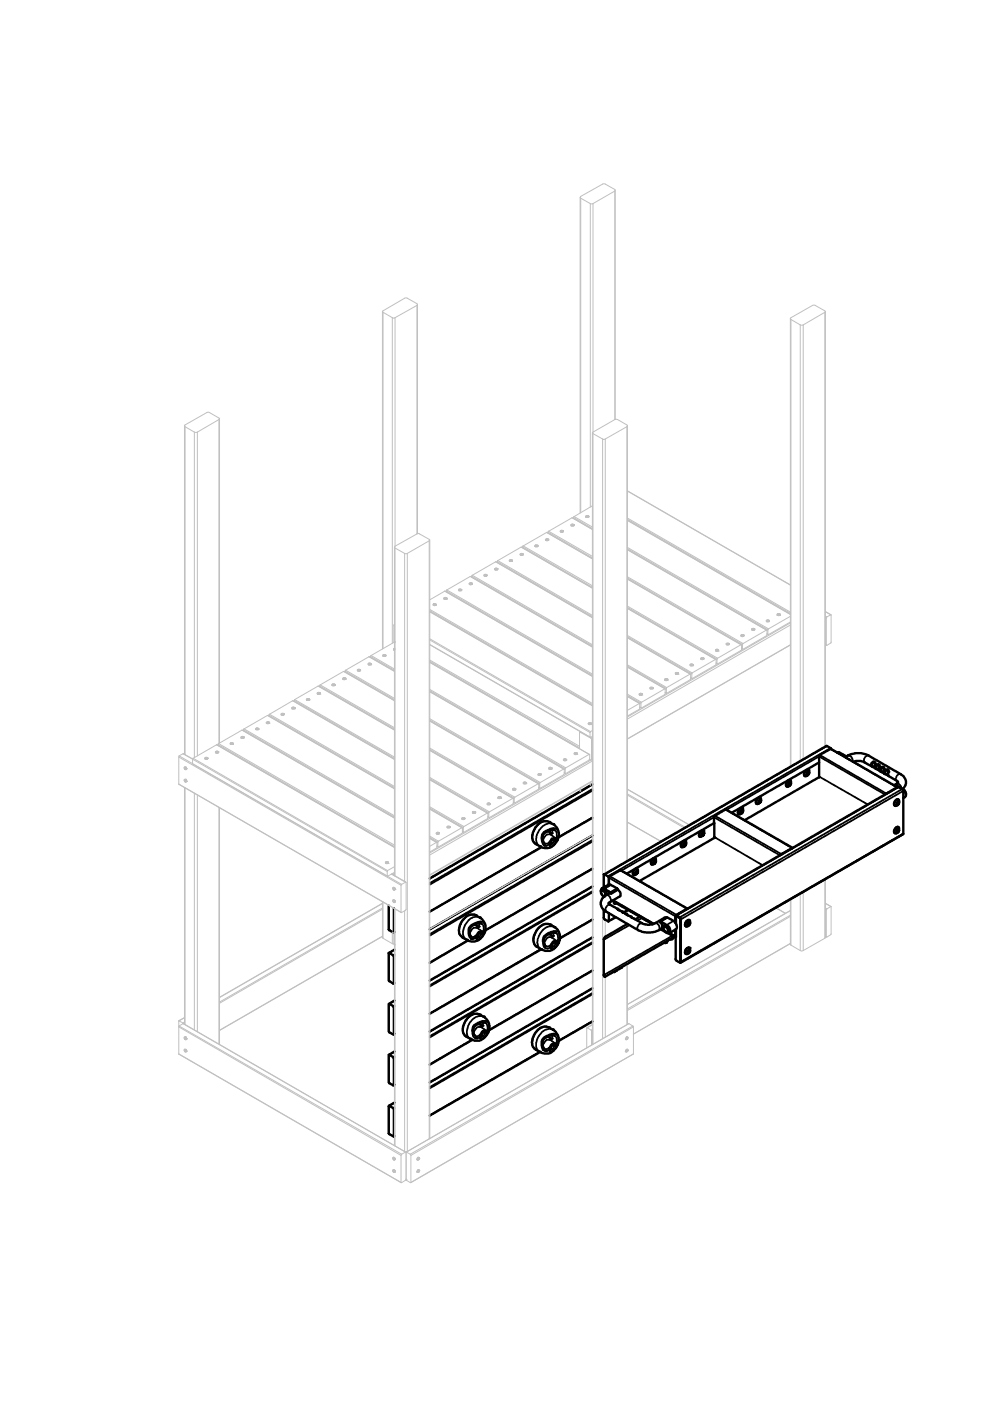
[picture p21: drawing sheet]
<svg xmlns="http://www.w3.org/2000/svg" width="210mm" height="297mm" viewBox="0 0 210 297" stroke-linecap="round" stroke-linejoin="round" font-family="sans-serif">
<g fill="#000">
<circle cx="114.5" cy="179.4" r=".25"/>
<circle cx="115.4" cy="179.2" r=".25"/>
<circle cx="116.5" cy="174.3" r=".25"/>
<circle cx="116.6" cy="178.7" r=".25"/>
<circle cx="117.3" cy="174.7" r=".25"/>
<circle cx="117.7" cy="177.9" r=".25"/>
<circle cx="145" cy="179.1" r=".25"/>
<circle cx="145.1" cy="179.1" r=".25"/>
<circle cx="145.2" cy="179.1" r=".25"/>
<circle cx="145.2" cy="179" r=".25"/>
<circle cx="145.2" cy="178.9" r=".25"/>
<circle cx="145.3" cy="178.3" r=".25"/>
<circle cx="148.8" cy="176.8" r=".25"/>
<circle cx="148.9" cy="176.9" r=".25"/>
<circle cx="148.9" cy="177" r=".25"/>
<circle cx="148.9" cy="176.8" r=".25"/>
<circle cx="149" cy="176.9" r=".25"/>
<circle cx="149" cy="176.8" r=".25"/>
<circle cx="149.1" cy="176.1" r=".25"/>
<circle cx="149.1" cy="176.7" r=".25"/>
<circle cx="151.4" cy="177.6" r=".25"/>
<circle cx="156.6" cy="172.6" r=".25"/>
<circle cx="157.1" cy="172.1" r=".25"/>
<circle cx="157.2" cy="172.1" r=".25"/>
<circle cx="157.2" cy="172.2" r=".25"/>
<circle cx="157.2" cy="172" r=".25"/>
<circle cx="157.4" cy="171.3" r=".25"/>
<circle cx="157.4" cy="171.9" r=".25"/>
<circle cx="161" cy="170" r=".25"/>
<circle cx="161" cy="169.8" r=".25"/>
<circle cx="161" cy="169.9" r=".25"/>
<circle cx="161.2" cy="169.7" r=".25"/>
<circle cx="166.8" cy="166.7" r=".25"/>
<circle cx="167.3" cy="166.3" r=".25"/>
<circle cx="167.3" cy="166.2" r=".25"/>
<circle cx="167.4" cy="166.2" r=".25"/>
<circle cx="167.5" cy="166" r=".25"/>
<circle cx="170.6" cy="164.5" r=".25"/>
<circle cx="171.1" cy="164" r=".25"/>
<circle cx="171.2" cy="164.1" r=".25"/>
<circle cx="171.2" cy="163.9" r=".25"/>
<circle cx="171.3" cy="164" r=".25"/>
<circle cx="171.3" cy="163.9" r=".25"/>
<circle cx="171.3" cy="164.1" r=".25"/>
<circle cx="171.4" cy="163.2" r=".25"/>
<circle cx="185.5" cy="162" r=".25"/>
<circle cx="186.4" cy="162.5" r=".25"/>
<circle cx="187.4" cy="163.1" r=".25"/>
<circle cx="188.3" cy="163.6" r=".25"/>
<circle cx="189.7" cy="176.6" r=".25"/>
<circle cx="189.7" cy="170.8" r=".25"/>
<circle cx="190.2" cy="176.2" r=".25"/>
<circle cx="190.2" cy="170.4" r=".25"/>
<circle cx="190.2" cy="170.2" r=".25"/>
<circle cx="190.2" cy="176.1" r=".25"/>
<circle cx="190.3" cy="176.2" r=".25"/>
<circle cx="190.3" cy="170.3" r=".25"/>
<circle cx="190.3" cy="176.1" r=".25"/>
<circle cx="190.3" cy="170.2" r=".25"/>
<circle cx="190.4" cy="170.3" r=".25"/>
<circle cx="190.4" cy="170.2" r=".25"/>
<circle cx="190.4" cy="176.1" r=".25"/>
<circle cx="190.4" cy="170.1" r=".25"/>
<circle cx="98.9" cy="199.2" r=".25"/>
<circle cx="99.9" cy="199.1" r=".25"/>
<circle cx="100.6" cy="198.6" r=".25"/>
<circle cx="100.9" cy="194.1" r=".25"/>
<circle cx="101.2" cy="198.6" r=".25"/>
<circle cx="101.7" cy="194.5" r=".25"/>
<circle cx="102.2" cy="197.7" r=".25"/>
<circle cx="116.7" cy="196.1" r=".25"/>
<circle cx="117.5" cy="196.6" r=".25"/>
<circle cx="130.2" cy="191.4" r=".25"/>
<circle cx="130.3" cy="191.4" r=".25"/>
<circle cx="130.4" cy="191.4" r=".25"/>
<circle cx="130.9" cy="192.7" r=".25"/>
<circle cx="131.9" cy="193.3" r=".25"/>
<circle cx="132.8" cy="193.8" r=".25"/>
<circle cx="133.7" cy="194.4" r=".25"/>
<circle cx="134.9" cy="185" r=".25"/>
<circle cx="134.9" cy="184.9" r=".25"/>
<circle cx="138.7" cy="182.8" r=".25"/>
<circle cx="138.7" cy="182.7" r=".25"/>
<circle cx="138.8" cy="182.7" r=".25"/>
<circle cx="138.9" cy="182.6" r=".25"/>
<circle cx="141.4" cy="199.6" r=".25"/>
<circle cx="142.6" cy="198.9" r=".25"/>
<circle cx="145.4" cy="196.4" r=".25"/>
<circle cx="145.9" cy="195.8" r=".25"/>
<circle cx="146" cy="195.9" r=".25"/>
<circle cx="146" cy="195.8" r=".25"/>
<circle cx="146.1" cy="195.7" r=".25"/>
<circle cx="101.7" cy="215.1" r=".25"/>
<circle cx="102" cy="219.6" r=".25"/>
<circle cx="102.6" cy="215.6" r=".25"/>
<circle cx="103.1" cy="218.8" r=".25"/>
<circle cx="114.7" cy="201.3" r=".25"/>
<circle cx="116.4" cy="217.9" r=".25"/>
<circle cx="116.9" cy="200.6" r=".25"/>
<circle cx="117.2" cy="218.3" r=".25"/>
<circle cx="145.4" cy="202.2" r=".25"/>
<circle cx="145.9" cy="201.7" r=".25"/>
<circle cx="146" cy="201.7" r=".25"/>
<circle cx="146" cy="201.8" r=".25"/>
<circle cx="146.1" cy="201.7" r=".25"/>
<circle cx="146.1" cy="201.5" r=".25"/>
<circle cx="146.2" cy="201" r=".25"/>
<circle cx="99.8" cy="220.3" r=".25"/>
<circle cx="100.8" cy="220.1" r=".25"/>
<circle cx="114.4" cy="223" r=".25"/>
<circle cx="116.6" cy="222.3" r=".25"/>
</g>
<g fill="none" stroke="#000" stroke-width=".38">
<path d="M175.3 158.2l-47.1 27.2M176.1 158.8l14.1 8.1M176.1 158.6l-47.2 27.2M177.5 159.6h.6M178.1 159.6h.1M178.1 159.6l-.2 .2M178.1 159.6l1.2 .7M114.7 179.6l-23.6 13.7M116.5 174.3a2.27 2.27 0 0 0-3 1.3 3.3 3.3 0 0 0-.5 2.8l.7 .6M116.5 178.5l.2 .2M116.5 176.1v.3h-.7M116.5 176.4l.2 .1a.23 .23 0 0 1 .3 .1 .23 .23 0 0 1-.2 .3l-.2-.1z"/>
<path d="M116.7 176.9h-.7l-.9 1.1M116.7 176.9l1.1 .8M117 175.9v.9l-.3 .1M117.3 174.7a2.55 2.55 0 0 0-3.2 1.8 2.03 2.03 0 0 0 .4 2.9M117.4 177.9a.87 .87 0 0 1-.8 1.2M117.5 175.9l.1 .1M117.5 178.1a.28 .28 0 0 1 .4 .1 .28 .28 0 0 1 0 .3l-.4 .6M117.7 176a1.64 1.64 0 0 1 .2 1.7h-.1M117.8 177.7h-.8l-.6 .9a.68 .68 0 0 1-1 .1M117.8 177.7l.1 .3M117.9 178h.1M118.2 178h-.3a1.31 1.31 0 0 0 .4-1.9 1.39 1.39 0 0 0-1.8-.3 2.05 2.05 0 0 0-1.3 3.3l.6 .2 .8-.4v.5a.41 .41 0 0 0 .7-.2l.2-.1-.1 .1"/>
<path d="M125.6 177.2l-34.5 19.9M125.6 178.1l-34.5 19.9M125.6 178.4l-34.5 20M125.6 166.4l-34.5 19.9M125.6 167.3l-34.5 19.9M125.6 167.6l-34.5 20M125.6 173.3l-7.2 4.2M145 179.3h.1M145 179.2v.1M145 179l.1 .1M145 179h.1M145.1 178.9l.1-.1a.27 .27 0 0 1 .1 .4 .27 .27 0 0 1-.4 0z"/>
<path d="M145.1 179.2h-.1M145.1 179.1v.1M145.1 179h.1M145.1 179.1h.2h-.1M145.1 179.1h.1M145.2 179.2h.1M145.2 179.2l-.1 .1M145.2 179.1h.1h-.1M145.2 179v.1h-.1M145.2 179.1v.1M145.2 178.8l.2 .1v.2a.27 .27 0 0 1-.2 .2 .27 .27 0 0 1-.3 0M145.2 178.9v.1"/>
<path d="M145.2 178.9h.1M145.3 178.9v.3M145.5 178.9a.35 .35 0 0 0-.6 .1 .35 .35 0 0 0 .2 .5l.1-.1M148.8 176.8l.2-.2a.26 .26 0 0 1 .2 .4 .26 .26 0 0 1-.4 0zM148.9 177h-.1M148.9 176.9v.1M148.9 176.8v.1M148.9 176.8h.1M148.9 176.8l.2 .1-.1-.1M148.9 176.9l.1 .1h-.1M149 176.9l.1 .1zM149 176.8h.1"/>
<path d="M149 177h.1M149.1 176.6a.34 .34 0 0 1 .1 .4 .34 .34 0 0 1-.4 .2M149.1 176.8l-.3 .2M149.1 176.7l-.1 .1M149.1 176.7v.1M149.3 176.7a.34 .34 0 0 0-.5-.1 .34 .34 0 0 0-.1 .5v.1h.3M151.4 177.5l10.3 5.9M151.6 173l14.1 8.1M153.8 171.6l14.2 8.2M157.2 172.2l-.1 .1M157.2 172.1v.1M157.2 172.1h.1"/>
<path d="M157.2 172v.1M157.2 172h.1M157.2 172.1h.2h-.2M157.2 171.9l.1-.1a.26 .26 0 0 1 .1 .4 .26 .26 0 0 1-.4 .1zM157.2 172.2h.1M157.2 172.1l.2 .1zM157.2 172.2h.2M157.3 171.8a.3 .3 0 0 1 .1 .4 .3 .3 0 0 1-.4 .1M157.3 172.1h.1M157.3 172.1l.1 .1M157.3 172.2h.1M157.4 171.9l-.2 .1"/>
<path d="M157.4 171.9l-.1 .2M157.4 171.9l-.2 .2M157.5 171.9a.35 .35 0 0 0-.5 .1 .35 .35 0 0 0 .2 .5M160.9 169.8l.3-.2 .1 .1a.3 .3 0 0 1-.1 .4 .3 .3 0 0 1-.4 0zM161 170v.1M161 169.9v.1M161 169.8v.1M161 169.8h.1M161 169.9l.1 .1h-.1M161 169.8h.1zM161 170h.1M161 169.9h.1"/>
<path d="M161 169.8l.2 .2-.2-.1M161 169.9l.2 .1zM161 169.8h.2zM161.1 169.8h-.1M161.2 169.6l.1 .2a.31 .31 0 0 1-.1 .3 .31 .31 0 0 1-.4 .1M161.2 169.7l-.1 .1M161.2 169.7l-.1 .3M161.4 169.7a.22 .22 0 0 0-.3-.2 .22 .22 0 0 0-.2 .2 .3 .3 0 0 0-.2 .3 .3 .3 0 0 0 .3 .3v-.1M167.3 166a.19 .19 0 0 1 .3 0 .19 .19 0 0 1 0 .2l-.2 .3a.27 .27 0 0 1-.2-.2 .27 .27 0 0 1 .1-.3zM167.3 166.3v.1M167.4 166.2l.1 .1h-.2M167.4 166.3l-.1 .1"/>
<path d="M167.4 166.2h.1M167.4 166.3h.1M167.4 166.2l-.1 .1M167.5 165.9l.1 .2a.31 .31 0 0 1 0 .4 .31 .31 0 0 1-.4 0M167.5 166l-.1 .2M167.5 166l.1 .1M167.5 166.2h.1M167.5 166.2v.1M167.5 166.3h.1M167.5 166.3v.1M167.5 166.4h-.2M167.6 166.1l-.1 .1"/>
<path d="M167.7 166.1v-.2a.4 .4 0 0 0-.5 .2 .4 .4 0 0 0 .1 .5l.1-.1M171.1 163.9l.3-.1 .1 .1-.1 .3-.3 .1zM171.2 164.1l-.1 .1M171.2 163.9v.2M171.2 163.9h.1M171.2 163.9l.2 .2-.1-.1M171.2 164v.1M171.2 164h.1M171.3 164.1h.1M171.3 164.1l-.2 .1M171.3 164l.1 .1h-.1M171.3 163.9h.1"/>
<path d="M171.3 163.9v.1M171.3 163.9l-.1 .1M171.3 163.7a.33 .33 0 0 1 .1 .4 .33 .33 0 0 1-.4 .2M171.3 163.8v.1M171.3 163.8h.1M171.3 164l.1 .1M171.4 163.8l-.1 .1M171.6 163.9l-.1-.1a.35 .35 0 0 0-.5 .1 .35 .35 0 0 0 .3 .5M173.7 164.6l10.3 5.9M173.8 160.1l14.2 8.2M179.3 160.3l.2 .3M179.3 160.3h.1"/>
<path d="M179.3 160.3l-.2 .2M179.8 160.2a1.01 1.01 0 0 1 1 1.2M184.1 160.2a.98 .98 0 0 0-.8 1.5M184.9 162.5a.57 .57 0 0 1-.1-.8 .57 .57 0 0 1 .9 0l-.2 .8M185.4 162.4l.1 .1M185.4 162.5l.1 .1M185.5 162.6l.1 .3M185.5 162a.34 .34 0 0 0-.6-.2 .34 .34 0 0 0 .1 .6l.5 .3M185.5 162.5v.1M185.8 163.1a.57 .57 0 0 1-.1-.9 .57 .57 0 0 1 .9 0l-.2 .9M186.4 163v.1M186.4 163.1v.1"/>
<path d="M186.4 163.2l.2 .3M186.4 162.5a.34 .34 0 0 0-.4-.2 .34 .34 0 0 0-.1 .5l.5 .4M186.8 163.6a.59 .59 0 0 1-.1-.8 .59 .59 0 0 1 .8-.1l-.1 .9M187.3 163.5l.1 .1M187.3 163.6l.1 .1M187.4 163.7l.1 .4M187.4 163.1a.34 .34 0 0 0-.5-.3 .34 .34 0 0 0-.1 .6l.5 .4M187.4 163.6v.1M187.6 168.5l-13.9-8.1-19.6 11.3M187.7 164.1a.59 .59 0 0 1-.1-.8 .59 .59 0 0 1 .9-.1l-.2 .9M188.3 164.1h.1M188.3 164.1v.2"/>
<path d="M188.3 164.3l.2 .3M188.3 163.6a.34 .34 0 0 0-.5-.2 .34 .34 0 0 0 0 .6l.5 .3M189.9 166.5h.2M190.1 166.5h.1M190.1 166.5l-.2 .2M190.1 166.5l1.2 .7M190.1 166.2a1.05 1.05 0 0 1 1 .9M190.2 176.1v-.1a.18 .18 0 0 1 .3-.1 .18 .18 0 0 1 .1 .2l-.4 .4zM190.2 176.2v.1M190.2 170.1a.19 .19 0 0 1 .3-.1 .19 .19 0 0 1 .1 .3l-.3 .3a.27 .27 0 0 1-.2-.2 .27 .27 0 0 1 .1-.3zM190.2 170.4v.1M190.3 176.1h.1"/>
<path d="M190.3 176.1l.1 .2-.2-.1M190.4 176.3h.1M190.3 170.2l.1 .1M190.3 170.4l-.1 .1M190.3 170.2h.1M190.4 170.4h.1M190.3 170.4h.1M190.4 176.1l-.2 .1M190.4 176.3h-.2M190.4 176.1v.2h-.2M190.4 176.1h-.1M190.4 176.1h.1"/>
<path d="M190.4 170.2l-.2 .2M190.4 170.4l-.2 .1M190.4 170.3v.1h-.2M190.4 170.3h.1M190.4 175.8l.2 .1a.33 .33 0 0 1-.1 .4 .33 .33 0 0 1-.4 .1M190.4 170l.2 .2a.31 .31 0 0 1-.1 .3 .31 .31 0 0 1-.4 0M190.4 175.9v.2M190.4 176.1v.1M190.4 176.2h.1M190.4 176.2v.1M190.4 175.9h.1M190.4 176v.1"/>
<path d="M190.4 176h.1M190.4 170.1v.1M190.4 170.1l.1 .1M190.4 170.2v.1M190.4 170.3v.1M190.4 175.9l.1 .1M190.4 175.9v.1M190.5 176l-.1 .1M190.5 170.2h-.1M190.6 166.9l-47.2 27.2M190.6 176v-.2a.4 .4 0 0 0-.5 .2 .4 .4 0 0 0 .1 .5h.2M190.6 170.2v-.2a.4 .4 0 0 0-.5 .2 .4 .4 0 0 0 .1 .5h.2"/>
<path d="M190.9 164.1a.92 .92 0 0 0-.8 1.4M191.3 167.2l.6 .8a.83 .83 0 0 1-.1 1M191.3 167.2h.1M191.3 167.2l-47.2 27.3M191.5 167.7l-47.2 27.2M83.6 197.5l-.1 .2M99.2 199.4l-8.1 4.7M100.9 194.1a2.43 2.43 0 0 0-3 1.5 2.52 2.52 0 0 0-.2 2.8l.4 .4M100.9 198.4l.3 .1M101 195.9v.3h-.7M101 196.2l.5 .3a.19 .19 0 0 1-.2 .2 .19 .19 0 0 1-.2-.1zM101.2 196.7l-.9 .1-.7 1"/>
<path d="M101.2 196.7l1.1 .8M101.5 195.7v.8l-.3 .2M101.7 194.5a2.2 2.2 0 0 0-2.8 1.3 2.54 2.54 0 0 0-.3 3.2l.3 .2M101.9 197.7a.92 .92 0 0 1-.7 1.2M102 195.8h.1M102.1 195.8a1.36 1.36 0 0 1 .3 1.7h-.1M102.3 197.5h-.6l-.3 .1-.6 .9a.79 .79 0 0 1-.9 .1M102.3 197.5l.1 .4M102.4 197.9v.3l-.5 .7M102.4 197.9h-.4M102.7 197.9h-.3h.1a1.61 1.61 0 0 0-.1-2.4 3.1 3.1 0 0 0-3 1.3 1.72 1.72 0 0 0 .7 2.3l1-.4a.36 .36 0 0 0 .1 .6 .36 .36 0 0 0 .5-.2l.2-.2v.1M116.7 196.1a2.43 2.43 0 0 0-2.9 1.2l-.1 .2a2.69 2.69 0 0 0 0 3.2l.2 .1"/>
<path d="M116.8 197.9v.3h-.7M116.8 198.2h.2a.24 .24 0 0 1 .3 .3 .24 .24 0 0 1-.3 .2zM117 198.7h-.7l-.2 .1-.7 1M117 198.7l1 .8M117.3 197.7v.7l-.3 .3M117.5 196.6a2.37 2.37 0 0 0-3 1.4 2.7 2.7 0 0 0-.4 2.6l.6 .7M117.7 199.8a.76 .76 0 0 1-.8 1M117.8 197.8h.1M117.8 199.9h.3a.78 .78 0 0 1-.4 1M117.9 197.9a1.17 1.17 0 0 1 .2 1.6h-.1M118 199.5h-.1a1.04 1.04 0 0 0-1.2 .9l-.4 .2-.7-.1M118 199.5l.2 .3"/>
<path d="M118.1 199.8h.1M118.5 199.9l-.3-.1h.1a1.54 1.54 0 0 0-.3-2.4 3.1 3.1 0 0 0-2.9 1.5 2.18 2.18 0 0 0 .7 2.2l.6-.1 .4-.3v.4a.5 .5 0 0 0 .5 .2 .5 .5 0 0 0 .4-.4v.1M125.6 198.8l-34.5 19.9M125.6 199.8l-34.5 19.9M125.6 188l-34.5 19.9M125.6 189l-34.5 19.9M125.6 189.2l-34.5 20M125.6 194.9l-6.9 4M125.6 184.1l-22.7 13.1M127.6 188.9h.2a.63 .63 0 0 1 .5 .4 .63 .63 0 0 1-.2 .7l-.4-.3a.61 .61 0 0 1-.1-.8zM127.6 188.3l.6 .1-.1 .2M128.1 188.6l-.3-.1-.4 .3"/>
<path d="M128.1 188.6l1.2 .7M128.5 189.8a.98 .98 0 0 1 .8 1.4M129.1 186.1l14.2 8.2M129.3 185.8l14.1 8.2M129.3 191.8a.98 .98 0 0 0-.8 1.5M129.3 189.3l.1 .1M129.5 189.2l.2 .2M129.5 189.2l-.2 .1M129.5 187.6l-1.3 .8 1.3 .8M130 190.9l8.6 4.9M130.2 191.4v-.2l.1 .4 .3-.2M130.3 191.4h.1"/>
<path d="M130.4 191.4h.1M130.4 191.4v.1M130.4 191.3l-.1 .1M130.4 191.5h.1M130.5 191.4v.1M130.5 194.4l-1.4 .8M130.8 188.3l-1.3 .9M130.9 192.7l.1 .2 .6 .3M131.5 184.5l14.2 8.1M131.9 193.3l.1 .2 .6 .2M132.8 193.8v.2l.7 .2M133.1 192.9l-1 .6"/>
<path d="M133.5 196.1l-5.5 3.1M133.7 194.4l.8 .4M134.9 185.2h.1M134.9 185v.2M134.9 185h.1M134.9 184.9h.1M134.9 184.9l.2 .1h-.2M134.9 185h.1h-.1M134.9 184.9v.1M134.9 185l.2 .1-.2-.1M134.9 184.9l.2 .1zM135 184.7a.26 .26 0 0 1 .1 .4 .26 .26 0 0 1-.4 .1z"/>
<path d="M135.1 184.6l.1 .2a.33 .33 0 0 1-.1 .4 .33 .33 0 0 1-.4 0M135.1 184.8l-.1 .1M135.1 184.8h.1M135.1 184.8v.3l-.2 .1M135.3 184.8l-.1-.2a.4 .4 0 0 0-.4 .3 .4 .4 0 0 0 .1 .4M136.1 195.8a.95 .95 0 0 0-.8 1.4M136.1 194.6l-1 .6M138.7 182.9h.1M138.7 182.8v.1M138.7 182.5h.1a.26 .26 0 0 1 .1 .4 .26 .26 0 0 1-.3 0zM138.7 182.7l.2 .2-.2-.1M138.7 182.7v.2"/>
<path d="M138.7 182.7h.1M138.8 182.7l-.1 .1M138.8 182.7h-.1M138.9 195.8a.95 .95 0 0 1 .8 1.4M138.9 182.5h.1a.33 .33 0 0 1-.1 .4 .33 .33 0 0 1-.3 .1M138.9 182.6l-.1 .1M138.9 182.7v.1M138.9 182.8h.1M138.9 182.7h.1M138.9 182.6h.1M138.9 182.6v.1M138.9 182.8l-.2 .1"/>
<path d="M139.1 182.6v-.1a.32 .32 0 0 0-.4-.1 .32 .32 0 0 0-.2 .4l.1 .3h.2M140 195.3h.1v.2M140.1 195.5l-.1 .1M140.1 197l.9 .5M140.1 195.5l1.3 .8M140.8 196.6a.64 .64 0 0 1 .7 .3 .64 .64 0 0 1-.1 .7 .67 .67 0 0 1-.6-1zM141.4 199.6v.3l-.6-.1M141.4 196.3a.87 .87 0 0 1 .2 1.5h-.1M141.4 197.7v.1M141.4 196.1l.6 .7a.76 .76 0 0 1 0 1l1.3 .7M141.4 196.1v.2M141.5 194.5l-1.4 .8 1.3 .8"/>
<path d="M142.6 198.9v.2l-.2 .1-.4-.1M142.6 198.4l-14.6 8.3M142.8 195.2l-1.4 .9M145.9 195.7l.1-.1a.26 .26 0 0 1 .2 .3 .26 .26 0 0 1-.2 .2h-.2zM145.9 195.9h.1M145.9 195.8v.1M145.9 195.8h.1M146 195.9l-.1 .2M146 195.9h.1M146 195.8h.1M146 195.8l.1 .1h-.1M146 196h.1"/>
<path d="M146 196l-.1 .1M146.1 195.6a.33 .33 0 0 1 .1 .4 .33 .33 0 0 1-.4 .1M146.1 195.7l-.1 .1M146.1 195.7l.1 .2M146.1 195.9v.1M146.1 195.7h.1M146.1 195.9h.1M146.3 195.7v-.1a.39 .39 0 0 0-.5 .2 .39 .39 0 0 0 .1 .5l.1-.1M165.4 181.3l-14-8-19.6 11.3M83.6 212.2l-1.1 .6M83.6 213.2l-.2 .1M83.6 213.4l-.1 .1"/>
<path d="M83.6 219.1l-.1 .2M83.6 201.4l-1.1 .6M83.6 202.4l-.2 .2M83.6 202.6l-.1 .1M83.6 208.3l-.1 .2M101.7 215.1a2.3 2.3 0 0 0-2.7 1 2.97 2.97 0 0 0-.6 3.3l.5 .4M101.7 219.4l.3 .2M101.8 216.9l.1 .3h-.8M101.9 217.2l.1 .1a.24 .24 0 0 1 .3 .1 .24 .24 0 0 1-.1 .3 .35 .35 0 0 1-.3-.5zM102 217.7l-.8 .1-.8 1M102 217.7l1.1 .9M102.4 216.8v.4a.46 .46 0 0 1-.4 .5"/>
<path d="M102.6 215.6a2.55 2.55 0 0 0-3.2 1.7 2.5 2.5 0 0 0 0 2.7l.4 .3M102.7 218.8a.79 .79 0 0 1-.7 1.1M102.8 216.8h.1M102.8 218.9h.3a.78 .78 0 0 1-.4 1M102.9 216.8a1.25 1.25 0 0 1 .2 1.8M103.1 218.6h-.7l-.2 .1a1.18 1.18 0 0 1-1.5 .9M103.1 218.6l.1 .3M103.2 218.9h.1M103.5 218.9h-.3a1.31 1.31 0 0 0 .4-2 1.77 1.77 0 0 0-2.5 .1 1.94 1.94 0 0 0-.6 2.9l.7 .2 .7-.3a.37 .37 0 0 0 .1 .5 .37 .37 0 0 0 .6-.2l.1-.1M114.7 201.2l-23.6 13.7M116.4 217.9a2.35 2.35 0 0 0-2.9 1.2 2.94 2.94 0 0 0-.4 2.9l.5 .6M116.5 219.6v.3h-.7"/>
<path d="M116.5 219.9l.5 .3-.1 .2a.31 .31 0 0 1-.3-.1 .31 .31 0 0 1-.1-.4zM116.7 200.4l.3 .1M117 219.5l.1 .4a.46 .46 0 0 1-.5 .6M117.2 218.3a2.5 2.5 0 0 0-3 1.5 2.39 2.39 0 0 0 0 3l.2 .2-23.3 13.5M117.5 219.5v.1M117.6 219.6a1.36 1.36 0 0 1 .3 1.7h-.1M125.6 209.6l-34.5 19.9M125.6 210.6l-34.5 19.9M125.6 210.8l-34.5 19.9M125.6 216.5l-7.2 4.1M125.6 200l-34.5 19.9M125.6 205.7l-21.9 12.7"/>
<path d="M130.7 205.7l-.5 .3M131.8 205.1l-.6 .4M146 201.5a.26 .26 0 0 1 .2 .3 .26 .26 0 0 1-.4 .1zM146 201.8l-.1 .1M146 201.8h.1M146 201.7v.1M146 201.7h.1M146 201.7h.1l-.1 .1M146.1 201.4a.33 .33 0 0 1 .1 .4 .33 .33 0 0 1-.4 .2M146.1 201.5l-.1 .2M146.1 201.5v.2M146.1 201.7h.1"/>
<path d="M146.1 201.7l.1 .1M146.1 201.9h-.2M146.1 201.5h.1M146.1 201.9h.1M146.2 201.8h.1M146.2 201.8l-.1 .1M146.3 201.6v-.2a.45 .45 0 0 0-.4 .2 .45 .45 0 0 0 0 .5h.1M83.6 233.8l-1.1 .7M83.6 234.7l-.2 .2M83.6 235.1h-.1M83.6 223l-1.1 .6M83.6 224l-.2 .1"/>
<path d="M83.6 224.3h-.1M83.6 230h-.1M100.1 220.5l-9 5.2M116.4 222.2l.2 .1M116.6 220.5h-.8l-.7 1M116.6 220.5l1.2 .8M117.4 221.5a.87 .87 0 0 1-.8 1.1M117.8 221.3h-.8l-.7 .9a.63 .63 0 0 1-.9 .1M117.8 221.3l.1 .3M117.9 221.6v.4l-.5 .6M117.9 221.6l-.4 .1M118.2 221.6h-.3a1.02 1.02 0 0 0 .5-1.4 1.25 1.25 0 0 0-2-.8 1.95 1.95 0 0 0-1.6 1.4 1.95 1.95 0 0 0 .6 2h.7l.5-.3-.1 .4a.38 .38 0 0 0 .4 .2 .38 .38 0 0 0 .3-.3l.2-.2-.1 .1"/>
<path d="M83.6 240.8h-.1"/>
</g>
<g fill="#000">
<circle cx="115.4" cy="179.2" r=".19"/>
<circle cx="115.8" cy="179.3" r=".19"/>
<circle cx="117" cy="176.6" r=".19"/>
<circle cx="117.7" cy="177.9" r=".19"/>
<circle cx="117.9" cy="178" r=".19"/>
<circle cx="145" cy="179.2" r=".19"/>
<circle cx="145" cy="179.3" r=".19"/>
<circle cx="145" cy="179.1" r=".19"/>
<circle cx="145" cy="179" r=".19"/>
<circle cx="145.1" cy="179.1" r=".19"/>
<circle cx="145.1" cy="179" r=".19"/>
<circle cx="145.1" cy="179.2" r=".19"/>
<circle cx="145.2" cy="179" r=".19"/>
<circle cx="145.2" cy="179.2" r=".19"/>
<circle cx="145.2" cy="178.9" r=".19"/>
<circle cx="145.2" cy="179.1" r=".19"/>
<circle cx="145.3" cy="178.9" r=".19"/>
<circle cx="145.3" cy="179.1" r=".19"/>
<circle cx="148.8" cy="176.8" r=".19"/>
<circle cx="148.8" cy="177.1" r=".19"/>
<circle cx="148.8" cy="177" r=".19"/>
<circle cx="148.9" cy="177" r=".19"/>
<circle cx="148.9" cy="177.1" r=".19"/>
<circle cx="148.9" cy="176.9" r=".19"/>
<circle cx="149" cy="177" r=".19"/>
<circle cx="149" cy="176.8" r=".19"/>
<circle cx="149" cy="176.9" r=".19"/>
<circle cx="149.1" cy="177" r=".19"/>
<circle cx="149.1" cy="176.7" r=".19"/>
<circle cx="149.1" cy="176.8" r=".19"/>
<circle cx="149.1" cy="176.9" r=".19"/>
<circle cx="157.1" cy="172.3" r=".19"/>
<circle cx="157.1" cy="172.1" r=".19"/>
<circle cx="157.2" cy="172.1" r=".19"/>
<circle cx="157.2" cy="172.2" r=".19"/>
<circle cx="157.2" cy="172.3" r=".19"/>
<circle cx="157.2" cy="172" r=".19"/>
<circle cx="157.3" cy="172.1" r=".19"/>
<circle cx="157.3" cy="172" r=".19"/>
<circle cx="157.3" cy="172.2" r=".19"/>
<circle cx="157.4" cy="172.2" r=".19"/>
<circle cx="157.4" cy="172.1" r=".19"/>
<circle cx="157.4" cy="171.9" r=".19"/>
<circle cx="161" cy="169.8" r=".19"/>
<circle cx="161" cy="170.1" r=".19"/>
<circle cx="161" cy="170" r=".19"/>
<circle cx="161" cy="169.9" r=".19"/>
<circle cx="161.1" cy="170" r=".19"/>
<circle cx="161.1" cy="169.8" r=".19"/>
<circle cx="161.1" cy="169.9" r=".19"/>
<circle cx="161.2" cy="169.8" r=".19"/>
<circle cx="161.2" cy="170" r=".19"/>
<circle cx="161.2" cy="169.7" r=".19"/>
<circle cx="167.3" cy="166.3" r=".19"/>
<circle cx="167.3" cy="166.2" r=".19"/>
<circle cx="167.3" cy="166.4" r=".19"/>
<circle cx="167.4" cy="166.3" r=".19"/>
<circle cx="167.4" cy="166.2" r=".19"/>
<circle cx="167.4" cy="166.4" r=".19"/>
<circle cx="167.5" cy="166.2" r=".19"/>
<circle cx="167.5" cy="166" r=".19"/>
<circle cx="167.5" cy="166.3" r=".19"/>
<circle cx="171.1" cy="164" r=".19"/>
<circle cx="171.1" cy="164.2" r=".19"/>
<circle cx="171.1" cy="163.9" r=".19"/>
<circle cx="171.2" cy="164.1" r=".19"/>
<circle cx="171.2" cy="164" r=".19"/>
<circle cx="171.2" cy="163.9" r=".19"/>
<circle cx="171.3" cy="163.9" r=".19"/>
<circle cx="171.3" cy="164.1" r=".19"/>
<circle cx="171.3" cy="164" r=".19"/>
<circle cx="171.4" cy="164.1" r=".19"/>
<circle cx="171.4" cy="163.9" r=".19"/>
<circle cx="190.2" cy="170.2" r=".19"/>
<circle cx="190.2" cy="176.1" r=".19"/>
<circle cx="190.2" cy="170.3" r=".19"/>
<circle cx="190.2" cy="170.5" r=".19"/>
<circle cx="190.2" cy="170.4" r=".19"/>
<circle cx="190.2" cy="176.3" r=".19"/>
<circle cx="190.2" cy="176.2" r=".19"/>
<circle cx="190.3" cy="170.2" r=".19"/>
<circle cx="190.3" cy="176.1" r=".19"/>
<circle cx="190.3" cy="170.4" r=".19"/>
<circle cx="190.3" cy="170.3" r=".19"/>
<circle cx="190.3" cy="176.3" r=".19"/>
<circle cx="190.3" cy="176.2" r=".19"/>
<circle cx="190.4" cy="176.1" r=".19"/>
<circle cx="190.4" cy="176.3" r=".19"/>
<circle cx="190.4" cy="170.2" r=".19"/>
<circle cx="190.4" cy="170.4" r=".19"/>
<circle cx="190.4" cy="176.2" r=".19"/>
<circle cx="190.4" cy="175.9" r=".19"/>
<circle cx="190.4" cy="170.1" r=".19"/>
<circle cx="190.5" cy="176" r=".19"/>
<circle cx="100.2" cy="199.1" r=".19"/>
<circle cx="101.5" cy="196.5" r=".19"/>
<circle cx="102.4" cy="197.9" r=".19"/>
<circle cx="117.3" cy="198.4" r=".19"/>
<circle cx="118.7" cy="198.9" r=".19"/>
<circle cx="128.1" cy="190.1" r=".19"/>
<circle cx="130.3" cy="191.4" r=".19"/>
<circle cx="130.4" cy="191.4" r=".19"/>
<circle cx="130.4" cy="191.5" r=".19"/>
<circle cx="134.9" cy="185" r=".19"/>
<circle cx="134.9" cy="184.9" r=".19"/>
<circle cx="134.9" cy="185.2" r=".19"/>
<circle cx="134.9" cy="185.1" r=".19"/>
<circle cx="135" cy="185" r=".19"/>
<circle cx="135" cy="184.9" r=".19"/>
<circle cx="135.1" cy="185.1" r=".19"/>
<circle cx="135.1" cy="184.8" r=".19"/>
<circle cx="135.1" cy="185" r=".19"/>
<circle cx="138.7" cy="182.8" r=".19"/>
<circle cx="138.7" cy="182.7" r=".19"/>
<circle cx="138.7" cy="182.9" r=".19"/>
<circle cx="138.8" cy="182.8" r=".19"/>
<circle cx="138.8" cy="182.9" r=".19"/>
<circle cx="138.8" cy="182.7" r=".19"/>
<circle cx="138.9" cy="182.6" r=".19"/>
<circle cx="138.9" cy="182.9" r=".19"/>
<circle cx="138.9" cy="182.7" r=".19"/>
<circle cx="138.9" cy="182.8" r=".19"/>
<circle cx="145.9" cy="196.1" r=".19"/>
<circle cx="145.9" cy="195.8" r=".19"/>
<circle cx="146" cy="195.9" r=".19"/>
<circle cx="146" cy="195.8" r=".19"/>
<circle cx="146" cy="196" r=".19"/>
<circle cx="146.1" cy="195.8" r=".19"/>
<circle cx="146.1" cy="195.9" r=".19"/>
<circle cx="146.1" cy="195.7" r=".19"/>
<circle cx="146.2" cy="195.7" r=".19"/>
<circle cx="146.2" cy="195.9" r=".19"/>
<circle cx="102" cy="219.6" r=".19"/>
<circle cx="102.4" cy="217.5" r=".19"/>
<circle cx="103" cy="218.8" r=".19"/>
<circle cx="115.4" cy="200.8" r=".19"/>
<circle cx="116" cy="201.1" r=".19"/>
<circle cx="145.9" cy="201.9" r=".19"/>
<circle cx="145.9" cy="201.7" r=".19"/>
<circle cx="146" cy="201.9" r=".19"/>
<circle cx="146" cy="201.7" r=".19"/>
<circle cx="146" cy="201.8" r=".19"/>
<circle cx="146.1" cy="201.9" r=".19"/>
<circle cx="146.1" cy="201.8" r=".19"/>
<circle cx="146.1" cy="201.5" r=".19"/>
<circle cx="146.1" cy="201.7" r=".19"/>
<circle cx="146.2" cy="201.5" r=".19"/>
<circle cx="146.2" cy="201.8" r=".19"/>
<circle cx="100.8" cy="220.1" r=".19"/>
<circle cx="101" cy="220.1" r=".19"/>
<circle cx="115.1" cy="222.6" r=".19"/>
<circle cx="115.7" cy="222.9" r=".19"/>
<circle cx="116.6" cy="222.3" r=".19"/>
<circle cx="117" cy="220.2" r=".19"/>
<circle cx="117.9" cy="221.6" r=".19"/>
<circle cx="118.4" cy="220.7" r=".19"/>
</g>
<g fill="none" stroke="#000" stroke-width=".51">
<path d="M176.2 158.8l-2.5 1.5v4.5M176.2 158.8l14.1 8.1-2.4 1.4M176.2 158.8l-1-.6-47.1 27.2M177.5 159.6l.4-.1 1.5 .8 .1 .3M113.9 174.9a2.18 2.18 0 0 1 2.6-.6l.8 .4a2.77 2.77 0 0 1 1 3.3 2.77 2.77 0 0 1-3 1.8l-.7-.2-.9-.6a2.33 2.33 0 0 1-.4-3.2zM114.8 179.6l-23.7 13.7M117.4 177.9l-.1 .1a1.03 1.03 0 0 0-.7 1.1M117.6 176a2.63 2.63 0 0 0-2.5 1.1v1.2l.3 .4M117.9 178l-.4-.2-.3 .1-.6 1M125.6 177.2l-34.5 19.8M125.6 166.3l-34.5 19.9M125.6 173.4l-7.2 4.1"/>
<path d="M144.7 178.5a.45 .45 0 0 1 .6-.2 .45 .45 0 0 1 .1 .7l-.1 .4-.4 .2a.39 .39 0 0 1-.5-.1 .39 .39 0 0 1 .1-.6zM145 179l.1 .1M145.1 179.1v.1M145.1 179.1h.1M145.1 179.1l.1 .1M145.1 179.2h.1M145.1 179.2l-.1 .1M145.1 179v.1M145.2 179l-.1 .1M145.2 179.1h.1M145.2 179v.1M145.2 178.8l-.2 .2-.1 .3"/>
<path d="M145.2 178.9v.2M145.3 178.3a.86 .86 0 0 0-.8 1.3M145.4 178.8l-.1 .4-.3 .2M148.4 176.5a.48 .48 0 0 1 .6-.4 .48 .48 0 0 1 .3 .7l-.1 .3-.5 .2a.36 .36 0 0 1-.5 0 .36 .36 0 0 1 .1-.5zM148.9 176.9l.1 .1M148.9 177h.1M148.9 177v.1M148.9 176.8v.1M148.9 176.8h.1M148.9 176.9v.1M149 177h.1M149 176.8h-.1"/>
<path d="M149 176.8v.1M149 176.9h.1M149.1 176.1a.86 .86 0 0 0-.7 1.3M149.1 176.6a.38 .38 0 0 0-.3 .6M149.1 176.7l-.1 .1M149.2 176.6v.3l-.4 .3M151.4 177.6v-4.5l2.5-1.5 14.1 8.2M151.4 174.5l-18.5 10.7M151.4 177.7l-15.8 9.1M156.7 171.7a.48 .48 0 0 1 .6-.4 .48 .48 0 0 1 .2 .7l-.1 .3-.4 .3a.36 .36 0 0 1-.5-.1 .36 .36 0 0 1 0-.5zM157.2 172.1l.1 .1M157.2 172.2h.1"/>
<path d="M157.2 172.2v.1M157.2 172.1h.1M157.2 172.1v.1M157.3 172.1h.1M157.3 172.1h-.1M157.3 171.8l-.3 .2v.3M157.4 171.3h-.2a.88 .88 0 0 0-.6 1.3M157.4 171.9l-.1 .1M157.4 171.9v.4l-.3 .2M160.5 169.5l.1-.1a.38 .38 0 0 1 .4-.3 .38 .38 0 0 1 .4 .4l-.1 .5-.5 .4a.45 .45 0 0 1-.5-.2 .45 .45 0 0 1 .1-.5zM161 169.8h.1M161 169.8v.1"/>
<path d="M161 170h.1M161 169.9h.1M161 169.9l.2 .1M161 170v.1M161 169.9v.1M161.1 169.9h.1M161.1 169.8h.1M161.2 169.6l-.3 .2-.1 .4M161.2 169.7l-.2 .1M161.2 169.1a.8 .8 0 0 0-.8 .4 .8 .8 0 0 0 .1 .9M161.3 169.7l-.1 .3-.3 .2M167.1 165.6a.33 .33 0 0 1 .4-.2 .33 .33 0 0 1 .2 .4v.5l-.5 .4a.45 .45 0 0 1-.6-.2 .45 .45 0 0 1 .2-.5z"/>
<path d="M167.4 166.3h.1M167.4 166.2v.1M167.4 166.2l.1 .1M167.4 166.3v.1M167.4 166.3l-.1 .1M167.4 166.2h.1M167.4 166.2h-.1h.1M167.5 166.3h.1M167.5 166.1v.1M167.5 165.9l-.3 .3v.3M167.5 166l-.1 .2M167.6 165.5a.8 .8 0 0 0-.8 .3 .8 .8 0 0 0 0 .9"/>
<path d="M167.6 166v.3l-.3 .2M168 179.8l-2.4 1.4M170.8 163.5a.39 .39 0 0 1 .3-.3 .39 .39 0 0 1 .4 .3l-.1 .7-.4 .3a.43 .43 0 0 1-.5-.2 .43 .43 0 0 1 .1-.5zM171.1 164h.1M171.2 164.1h.1M171.2 164v.1M171.2 164l.1 .1M171.2 164.1l-.1 .1M171.2 163.9l-.1 .1M171.2 163.9l.1 .1M171.2 163.9v.2M171.3 164h-.1"/>
<path d="M171.3 164v.1M171.3 164.1h.1M171.3 163.7l-.3 .6M171.3 163.8v.1M171.4 163.2a.84 .84 0 0 0-.8 1.3M171.4 163.8v.3l-.3 .2M173.7 164.7v.1M173.7 161.7l-18.6 10.6M173.7 164.8l-15.8 9.1M179.5 160.4a4.8 4.8 0 0 1 4.6-.2l6.8 3.9a1.8 1.8 0 0 1 .5 3.1M180.9 161.5a2.96 2.96 0 0 1 2.4 .2l2.2 1.1M185.5 162a.95 .95 0 0 0 .9 1.3v.1"/>
<path d="M186.4 162.5a.86 .86 0 0 0 .9 1.3l.1 .1M187.4 163.1a.86 .86 0 0 0 .8 1.2l.1 .2M188.3 163.6v.9l1.9 1.1a.25 .25 0 0 1 .2 .2 .25 .25 0 0 1-.2 .3l-.7 .4M189.7 166.6l.3-.1 1.4 .7M190.1 175.4a.32 .32 0 0 1 .3-.1 .32 .32 0 0 1 .2 .4v.6l-.5 .3a.45 .45 0 0 1-.5-.1 .45 .45 0 0 1 .1-.6zM190.1 169.6a.32 .32 0 0 1 .3-.1 .32 .32 0 0 1 .2 .3v.6l-.5 .4a.45 .45 0 0 1-.5-.2 .45 .45 0 0 1 .1-.6zM190.3 176.1h.1M190.3 176.1v.1M190.3 170.3h.1M190.3 176.1l.1 .2M190.3 176.2v.1M190.3 176.2l-.1 .1"/>
<path d="M190.3 170.3l.1 .1M190.3 170.4h.1M190.3 170.4l-.1 .1M190.3 170.3v.1M190.4 176.2h.1M190.4 170.4h.1M190.4 176.1h-.1M190.4 170.3h-.1M190.4 170.2h.1M190.4 175.8l-.3 .3v.3M190.4 170l-.3 .3v.2M190.4 175.9l-.1 .3"/>
<path d="M190.4 170.1l-.1 .1M190.5 175.4a.8 .8 0 0 0-.8 .4 .8 .8 0 0 0 0 .8M190.5 169.5a.8 .8 0 0 0-.8 .4 .8 .8 0 0 0 0 .9M190.6 175.9l-.1 .4-.3 .2M190.6 170l-.2 .5-.2 .1M191.4 167.2a1.24 1.24 0 0 1 .4 1.8l-.3 .2M191.5 167.3l.3 .3 .3 .8M191.5 176.8l-47.2 27.3M82.4 192v5.1l1 .6h.1v-5.1M83.6 197.6l-.2 .1M98.4 194.7a2.12 2.12 0 0 1 2.5-.6l.8 .4a2.82 2.82 0 0 1 1.2 3 2.82 2.82 0 0 1-2.3 2.1h-1l-1.5-.8a2.33 2.33 0 0 1-.3-3.2zM99.3 199.4l-8.2 4.7"/>
<path d="M101.9 197.7a1.02 1.02 0 0 0-.7 1.2M102 195.8a2.19 2.19 0 0 0-2.4 1.3v.8l.3 .7M102.4 197.9l-.4-.2-.5 .2-.4 .8M117.5 196.5l-.8-.4a2.35 2.35 0 0 0-2.8 1 2.78 2.78 0 0 0-.2 3.6l1 .6M117.5 196.6a2.71 2.71 0 0 1 0 4.5 2.59 2.59 0 0 1-2.8 .2M117.7 199.8a1.01 1.01 0 0 0-.8 1M117.9 197.8a2.63 2.63 0 0 0-2.5 1.1l-.1 .7 .3 .9M118.1 199.8a.73 .73 0 0 0-1.1 .5l-.2 .4M125.6 195l-6.9 3.9M125.6 198.7l-34.5 20M125.6 187.9l-34.5 20M125.6 184.2l-22.7 13.1"/>
<path d="M128 192.9v1.8l1 .7 .1-.1v-1.7M128.7 189.7l-.1-.4a.7 .7 0 0 0-1-.6 .67 .67 0 0 0 0 1l.4 .5M129.1 186.1l.2-.3 2.3-1.3 14.1 8.1-2.4 1.4M129.1 186.1l-.2-.3-.8-.5-.1 .1v2.7M129.1 186.1v1.5M129.1 191.4v.2M129.8 191l8.6 4.9M129.9 190.9l8.6 5M130.2 191.4a.19 .19 0 0 0 .2 .2 .19 .19 0 0 0 .2-.2M130.4 191.3l-.1 .1M130.4 191.4v.1M130.4 191.4h.1"/>
<path d="M130.6 194.5l-1.6 .8M131 188.6a.96 .96 0 0 1 .4 1.4l-2.4 1.5 2.1 1.4M131 188.6l-1.4 .9-.4-.1-.7 .4a1.91 1.91 0 0 0-1.1 1.7 1.91 1.91 0 0 0 1.1 1.8l6.8 3.9a4.7 4.7 0 0 0 5.1-.5v-.5l-.4-.8 1.4-.9 1.7 .9a1.21 1.21 0 0 1 .2 1.6M131 188.6l-.2-.3-1.6-.8-1.6 .8-.2 .7M131 192.8l1.9 1.2M132.9 193.9l3.2 1.9a3.1 3.1 0 0 0 2.8 0l2-1.3h.4M133 195.9l-4.7 2.7-.2 .3-.1 8 .2 .2 14.8-8.5M133.2 193l-1 .5M134.6 184.3a.37 .37 0 0 1 .4-.2 .37 .37 0 0 1 .3 .4v.5l-.2 .2a.47 .47 0 0 1-.7 .3 .47 .47 0 0 1-.1-.8zM134.9 185l.2 .1M134.9 185h.1M134.9 185v.2"/>
<path d="M134.9 184.9v.1M135 185h.1M135.1 184.6l-.4 .4v.2M135.1 184.8l-.1 .1M135.1 184.2a.8 .8 0 0 0-.8 .4 .8 .8 0 0 0 .1 .9M135.1 184.7v.4l-.3 .2M135.6 194.4l-.9 .5M136.1 194.6l2.3 1.3M138.5 182a.33 .33 0 0 1 .4 0 .33 .33 0 0 1 .2 .4v.4l-.5 .4a.39 .39 0 0 1-.6 0 .39 .39 0 0 1 .1-.6zM138.7 182.8h.1M138.7 182.8v.1M138.7 182.7v.1"/>
<path d="M138.7 182.8l.2 .1M138.7 182.9h.1M138.8 182.8h.1M138.9 182.8h.1M138.9 182.7h-.1M138.9 182.5l-.3 .2v.3M138.9 182.6l-.2 .1M138.9 182a.86 .86 0 0 0-.8 .4 .86 .86 0 0 0 .1 .9M139 182.5l-.1 .4-.3 .2M140 197l1.5 .9h.4l1.4-.9M140.8 196.3a.86 .86 0 0 1 1 .4 .86 .86 0 0 1-.1 1 .95 .95 0 0 1-.9-1.4zM141.4 199.6a.28 .28 0 0 1-.2 .3 .28 .28 0 0 1-.4-.1"/>
<path d="M141.8 197.9l.8 .5M142.6 198.9a.31 .31 0 0 1-.2 .3 .31 .31 0 0 1-.4 0M143.2 197.1v1.5l-1.3-.7M143.3 194.1l47.1-27.2 1.1 .6v9.3l-47.2 27.2v-9.3l-1-.7-.1 .2v1.4M143.3 197v1.7l-1.6-.8M144.3 194.9l-1-.7v1.6M144.3 194.9l-.2-.4-.8-.3v1.5M144.3 194.9l-.1 9.2-.9-.6v-6.4M145.5 195.4a.4 .4 0 0 1 .4-.3 .4 .4 0 0 1 .4 .2v.6l-.5 .5a.43 .43 0 0 1-.6-.2 .43 .43 0 0 1 .2-.6zM146 196h.1M146 195.9h.1M146 195.9v.1"/>
<path d="M146 195.9l-.1 .2M146 195.8v.1M146.1 195.9h.1M146.1 195.8h.1M146.1 195.6l-.2 .2-.1 .3M146.1 195.7l-.1 .2M146.2 195.1a.8 .8 0 0 0-.8 .4 .8 .8 0 0 0 0 .9M146.2 195.6v.3l-.3 .3M82.4 212.9l.1-.1 1 .7v5.8l-1.1-.6zM82.4 202l1.1 .7v5.8l-1.1-.6zM83.6 212.1l-1.1 .7M83.6 219.2l-.2 .1"/>
<path d="M83.6 201.3l-1.1 .7M83.6 208.4l-.2 .1M99.2 215.8a2.26 2.26 0 0 1 2.5-.7l.9 .5a2.79 2.79 0 0 1 .9 3.3 2.79 2.79 0 0 1-3 1.7l-1.6-.8a2.33 2.33 0 0 1-.3-3.2zM102.7 218.8v-.1a1.06 1.06 0 0 0-.7 1.2M102.9 216.8a2.41 2.41 0 0 0-2.5 1.3l.1 1.2 .2 .3M103.2 218.9a.86 .86 0 0 0-.9 0 .86 .86 0 0 0-.4 .9M113.8 218.6a2.08 2.08 0 0 1 2.6-.7l.8 .4a2.81 2.81 0 0 1-.3 4.8l-.6 .3-1.2-.1-1.5-.7a2.33 2.33 0 0 1-.3-3.3zM114.7 201.3l-23.6 13.6M117.5 219.6a2.47 2.47 0 0 0-2.4 1v1.1l.3 .6M125.6 209.5l-34.5 20M125.6 216.6l-7.2 4.1M125.6 205.8l-21.9 12.6"/>
<path d="M130.2 206h.1M130.7 205.7l.1 .1M130.7 205.8l-.5 .3M131.8 205.1l-.5 .3M144.3 203.9v.1M145.5 201.2a.4 .4 0 0 1 .4-.3 .4 .4 0 0 1 .4 .3v.6l-.5 .4a.43 .43 0 0 1-.6-.2 .43 .43 0 0 1 .2-.5zM146 201.8h.1M146 201.7v.1M146 201.7l.1 .2M146 201.8v.1M146 201.8l-.1 .1M146 201.7h.1"/>
<path d="M146.1 201.8h.1M146.1 201.6v.1M146.1 201.4l-.3 .3v.3M146.1 201.5l-.1 .2M146.2 201a.8 .8 0 0 0-.8 .3 .8 .8 0 0 0 0 .9M146.2 201.5v.3l-.3 .2M82.4 234.5l1.1 .6-.1 5.9-1-.7zM82.4 223.7l.1-.1 1 .7v5.8l-1.1-.6zM83.6 233.8l-1.1 .6M83.6 222.9l-1.1 .7M83.6 230l-.2 .1M100.1 220.5l-9 5.2"/>
<path d="M114.5 223.1l-23.4 13.4M117.4 221.5a1.02 1.02 0 0 0-.8 1.1M117.9 221.6a.71 .71 0 0 0-1.2 .4l-.1 .5M83.6 240.8l-.2 .1"/>
</g>
<g fill="none" stroke="#c0c0c0" stroke-width=".21">
<path d="M123 41.8v67M123.1 41.7l4.7-2.7h.5l2.1 1.2v.3l-4.7 2.7h-.5l-2.1-1.2zM130.4 40.4v48.5M81.1 66.1v71.5M81.2 66l4.7-2.8h.4l2.2 1.4-5 2.9-2.4-1.3zM88.5 64.6v48.5M167.6 67.5l4.8-2.8h.4l2.2 1.3v.2l-4.8 2.7h-.5l-2-1.2zM167.6 67.5v95.1M175 66.1v92.2M39.1 90.2l5-2.8 2.4 1.3-.1 .2-4.7 2.8-.5-.1-2-1.1zM39.1 90.3v69.6M46.5 88.8v68.7"/>
<path d="M125.6 91.7l4.9-2.8h.4l2.1 1.3-.1 .3-4.9 2.7-2.4-1.3zM125.6 91.8v129.7M133 90.3v92.2M83.6 116v69.7M83.7 115.9l4.9-2.8 2.5 1.4-4.8 2.9h-.4l-2.1-1.2zM91.1 114.5v126.8M105.4 119.2l.1-.3 5.1-2.9 15 8.7M108.1 119l-.2-.1 .2-.2a.27 .27 0 0 1 .4 0 .27 .27 0 0 1 0 .3M108.1 118.9h.1M108.1 118.8h.1M108.1 118.9h.2M108.2 118.9h.1"/>
<path d="M108.3 118.9h.1M108.3 118.8h.1M108.4 118.9h.1M108.5 118.9h.1M108.5 118.8h-.1M108.5 118.8h.1M110.4 117.7h.1M110.4 117.7a.3 .3 0 0 1 .1-.4 .3 .3 0 0 1 .4 .1v.3h-.1M110.4 117.6h.2M110.4 117.6h.1M110.4 117.5h.1M110.5 117.6h.1"/>
<path d="M110.5 117.5h.1M110.5 117.5l.1 .1M110.6 117.6h.1M110.7 117.6h.1M110.7 117.5h.1M110.7 117.5v.1M110.7 117.7h.1M110.8 116.1l.1-.4 5.1-2.8 9.6 5.6M113.5 115.9l-.2-.2 .2-.1a.27 .27 0 0 1 .4-.1 .27 .27 0 0 1 0 .4M113.5 115.8h.1M113.5 115.7h.1M113.5 115.8h.2"/>
<path d="M113.6 115.8h.1M113.6 115.7h.1M113.6 115.7v.1M113.7 115.8h.1M113.7 115.8h.2M113.8 115.7h.1M113.8 115.7v.1M113.8 115.8h.1M113.9 115.8h.1M113.9 115.7h.1M115.8 114.6a.26 .26 0 0 1 .2-.4 .26 .26 0 0 1 .2 .4M115.8 114.5h.2"/>
<path d="M115.8 114.5h.1M115.8 114.3l.1 .1M115.9 114.5h.1M115.9 114.4h.1M116 114.5h.1M116 114.4h.1M116.1 114.5h.1M116.1 114.4h.1M116.1 114.4v.1M116.1 114.3h.1M116.1 114.3v.1M118.9 112.8a.26 .26 0 0 1 .2-.4 .26 .26 0 0 1 .2 .4"/>
<path d="M118.9 112.7h.1M118.9 112.6h.1M119 112.6h.1M119 112.7h.1M119 112.6v.1M119 112.6l.1 .1M119.1 112.7h.1M119.1 112.7h.2M119.1 112.6h.1M119.2 112.6h.1M119.3 112.7h.1M119.3 112.6h.1"/>
<path d="M121.2 111.5a.26 .26 0 0 1 .2-.4 .26 .26 0 0 1 .2 .4M121.2 111.4h.1M121.2 111.2l.1 .2M121.3 111.4h.1M121.3 111.3h.1M121.3 111.2v.1M121.4 111.4h.1M121.4 111.3h.1M121.4 111.2v.1M121.5 111.4h.1M121.5 111.3h.1M121.5 111.3v.1"/>
<path d="M121.5 111.2h.1M121.5 111.2v.1M124.3 109.7a.26 .26 0 0 1 .2-.4 .26 .26 0 0 1 .2 .4M124.3 109.6h.1M124.3 109.5h.1M124.4 109.5h.1M124.4 109.5v.1M124.4 109.6h.1M124.4 109.5l.1 .1M124.5 109.6h.1M124.5 109.5v.1M124.5 109.5h.1"/>
<path d="M124.6 109.6h.1M124.6 109.5h.1M124.6 109.5v.1M124.7 109.6h.1M124.7 109.5h-.2M124.7 109.5h.1M125.6 112.3l-4.3-2.5-5 2.8-.1 .4M125.6 107.2l-3.9 2.3-.1 .4M133 116.5l29.6 17.1M133 110.3l34.6 19.9M133 104.1l34.6 19.9M81.2 139.2a.28 .28 0 0 1 .3-.4 .28 .28 0 0 1 .2 .4"/>
<path d="M81.3 139.1h.1M81.3 138.9h.1M81.4 139h.1M81.4 138.9v.1M81.4 138.9l-.1 .1M81.4 139v.1M81.5 139.1h.1M81.5 139v.1M81.5 139h.1M81.5 139l.2 .1M81.5 138.9v.1M81.6 139.1h.1"/>
<path d="M81.6 139h.1M81.7 139.1h.1M81.7 138.9h.1M81.7 138.9l-.2 .1M83.5 137.8h.1M83.6 137.7v.1M83.6 137.6v.1M83.6 137.5l-.2 .1 .1 .2M83.6 137.8h.1M83.6 132.5h-.1v3.7M83.6 136.1l-5 2.9-.1 .4M83.6 136.1h.1"/>
<path d="M83.6 132.4h.1M91.1 127.2l3.3-1.9 31.2 18.1M91.1 136.7l34 19.6M91.1 129.7l34.5 19.9M91.9 128.4a.28 .28 0 0 1 .2-.4 .28 .28 0 0 1 .3 .4M92 128.3h.1M92 128.2h.1M92 128.1l.1 .1M92.1 128.2h.1M92.1 128.1v.1M92.1 128.2l-.1 .1M92.1 128.3h.1"/>
<path d="M92.2 128.2h.1M92.2 128.3h.1M92.2 128.2l-.1 .1M92.2 128.1v.1M92.3 128.3h.1M92.3 128.2h.1M92.3 128.1h.1M92.3 128.1l-.1 .1M94.2 127h.1M94.2 127a.28 .28 0 0 1 .2-.3 .28 .28 0 0 1 .3 .3M94.2 126.8l.2 .1M94.2 126.9l.1 .1"/>
<path d="M94.3 127h.1M94.3 126.9h.1M94.3 126.8h.1M94.4 126.9h.1M94.4 126.9l-.1 .1M94.5 126.9h.1M94.5 126.8h.1M94.6 127h.1M94.6 126.9h.1M94.6 126.8h.1M94.6 126.9h-.1M94.6 126.8l-.1 .1"/>
<path d="M94.6 125.5l.1-.4 5.1-2.9 25.8 14.9M94.7 127h.1M97.3 125.3a.28 .28 0 0 1 .2-.4 .28 .28 0 0 1 .3 .4M97.3 125.1h.1M97.3 125h.2M97.3 125.1h.2M97.4 125.1h.1M97.5 125.1h.1M97.5 125h.1M97.6 125.1h.1M97.6 125.1h-.1M97.6 125h.1"/>
<path d="M97.7 125.1h.1M97.7 125h.1M97.7 125l-.1 .1M99.6 123.9h.1M99.6 123.9a.3 .3 0 0 1 .1-.4 .3 .3 0 0 1 .4 .1v.3h-.1M99.6 123.8h.1M99.6 123.7l.1 .1M99.6 123.8l.1 .1M99.7 123.9h.1M99.7 123.8h.1M99.7 123.7h.1M99.8 123.8h.1"/>
<path d="M99.8 123.8l-.1 .1M99.8 123.7v.1M99.9 123.8h.1M99.9 123.7v.1M99.9 123.7h.1M99.9 123.9h.1M100 122.4l.1-.4 5.1-2.9 20.4 11.8M102.7 122.2a.28 .28 0 0 1 .2-.4 .28 .28 0 0 1 .3 .4M102.7 122h.1M102.7 121.9h.2M102.7 122h.2M102.8 122h.1"/>
<path d="M102.9 122h.1M103 122h.1M103 121.9h.1M103.1 122h.1M103.1 121.9h.1M105 120.8h.1M105 120.8a.3 .3 0 0 1 .1-.4 .3 .3 0 0 1 .4 .1v.3h-.1M105 120.7h.1M105 120.6h.1M105 120.7l.1 .1M105.1 120.8h.1M105.1 120.7h.1"/>
<path d="M105.1 120.6h.1M105.1 120.6l.1 .1M105.2 120.7h.1M105.2 120.7l-.1 .1M105.3 120.7h.1M105.3 120.6v.1M105.3 120.6h.1M105.3 120.8h.1M133 135.2l13.4 7.7M133 129l18.8 10.8M133 122.7l24.2 14M148.7 139.8h.1"/>
<path d="M148.7 139.8l-.1-.1a.29 .29 0 0 1 .3-.3 .29 .29 0 0 1 .3 .4h-.1M148.7 139.7h.1M148.7 139.6l.1 .1M148.8 139.7h.1M148.9 139.7h.1M149 139.7h.1M149 139.6v.1M149 139.6h.1M151.8 138h.1M151.8 138a.28 .28 0 0 1 .2-.3 .28 .28 0 0 1 .3 .3M151.8 137.9h.1M151.8 137.8h.2"/>
<path d="M151.8 137.9l.1 .1M151.9 138h.1M152 137.9h.1M151.9 137.8h.1M152 137.9l-.1 .1M152 137.8h.1M152.1 137.9h.1M152.1 137.8h.1M152.1 139.6l5.1-2.9v1.2l-5.1 2.9-.1-.1zM152.1 137.8v.1M152.1 138h.1M152.3 138h.1"/>
<path d="M154.1 136.7h.1M154.1 136.7l-.1-.1a.29 .29 0 0 1 .3-.3 .29 .29 0 0 1 .3 .4h-.1M154.1 136.6h.1M154.1 136.4l.1 .1M154.2 136.6h.1M154.2 136.5h.1M154.3 136.6h.1M154.4 136.6h.1M154.4 136.5h.1M154.4 136.5v.1M154.4 136.4h.1M154.4 136.4v.1"/>
<path d="M157.2 134.9h.1M157.2 134.9a.3 .3 0 0 1 .1-.4 .3 .3 0 0 1 .4 .1v.3h-.1M157.2 134.8h.1M157.2 134.7h.1M157.2 134.8l.1 .1M157.2 137.5l.3 .2M157.3 134.9h.1M157.3 134.7h.1M157.3 134.7l.1 .1M157.4 134.8h.1M157.4 134.7h.1M157.4 134.8l-.1 .1"/>
<path d="M157.5 134.8h.1M157.5 134.7h.1M157.5 136.5l5.1-2.9v1.2l-5.1 2.9-.1-.1zM157.5 134.7v.1M157.5 134.9h.1M159.4 133.6h.1M159.4 133.6v-.1a.29 .29 0 0 1 .3-.3 .29 .29 0 0 1 .3 .4h-.1M159.5 133.5h.1M159.5 133.3l.1 .1M159.6 133.5h.1M159.6 133.4h.1M159.6 133.5h-.1"/>
<path d="M159.7 133.5h.1M159.8 133.5h.1M159.8 133.4h.1M159.8 133.4v.1M159.8 133.3h.1M159.8 133.3v.1M162.6 131.8h.1M162.6 131.8a.3 .3 0 0 1 .1-.4 .3 .3 0 0 1 .4 .1v.2l-.1 .1M162.6 131.7h.1M162.6 131.6h.1M162.6 134.4l.3 .1M162.7 131.7h.1"/>
<path d="M162.7 131.6h.1M162.7 131.6l.1 .1M162.8 131.7h.1M162.8 131.7h-.1M162.8 131.6h.1M162.9 131.6h.1M162.9 131.7h.1M164.8 130.5a.26 .26 0 0 1 .3-.4 .26 .26 0 0 1 .2 .4M164.9 130.4h.1M164.9 130.2l.1 .1M165 130.4h.1M165 130.3h.1"/>
<path d="M165 130.4h-.1M165.1 130.4h.1M165.1 130.3h.1M165.2 130.4h.1M165.2 130.3h.1M165.2 130.3v.1M165.2 130.2h.1M165.2 130.2v.1M167.6 130.7l-4.7 2.6-.1 1.2 4.8-2.6M167.6 136.8l-34.6 19.9M175 129.7l1.2 .7M175 136.7l.2 .1"/>
<path d="M175.2 130.9l1-.5v5.9l-.9 .5h-.1zM45.8 159.6a.26 .26 0 0 1 .2-.4 .26 .26 0 0 1 .2 .4M45.8 159.5h.2M45.8 159.5h.1M45.8 159.4h.1M45.9 159.5h.1M45.9 159.4h.1M46 159.4v.1M46 159.4h.1M46 159.5h.1M46 159.5h.2M46.1 159.4l-.1 .1"/>
<path d="M46.1 159.4h-.1M46.1 159.5h.1M46.1 159.4h.1M46.1 159.4v.1M46.2 159.5h.1M46.2 159.4h.1M46.2 159.4h-.1M46.2 158l.1-.3 5.1-2.9 32.2 18.6M48.9 157.8l-.1-.1 .2-.2a.3 .3 0 0 1 .3 0 .3 .3 0 0 1 .2 .3h-.2M49 157.7h.1M49 157.6h.1M49.1 157.7h.1"/>
<path d="M49.1 157.6h.1M49.1 157.7h.2M49.2 157.7h.1M49.2 157.6h.1M49.3 157.7h.1M49.3 157.6h.1M51.2 156.5a.26 .26 0 0 1 .2-.4 .26 .26 0 0 1 .2 .4M51.2 156.4h.2M51.2 156.4h.1M51.2 156.3h.1M51.3 156.4h.1M51.3 156.3h.1"/>
<path d="M51.4 156.3v.1M51.4 156.4h.1M51.4 156.4h.2M51.5 156.3l-.1 .1M51.5 156.3h-.1M51.5 156.4h.1M51.5 156.3h.1M51.5 156.3v.1M51.6 156.4h.1M51.6 156.3h.1M51.6 156.3h-.1M51.6 154.9l.1-.4 5.1-2.8 26.8 15.5"/>
<path d="M54.3 154.7a.26 .26 0 0 1 .2-.3 .26 .26 0 0 1 .2 .3M54.4 154.6h.1M54.4 154.5h.1M54.4 154.5v.1M54.5 154.5v.1M54.5 154.5h.1M54.5 154.6h.1M54.6 154.5l-.1 .1M54.6 154.5h-.1M54.6 154.5h.1M54.6 154.6h.1M54.6 154.5v.1"/>
<path d="M54.7 154.6h.1M54.7 154.5h.1M56.6 153.4a.26 .26 0 0 1 .2-.4 .26 .26 0 0 1 .2 .4M56.6 153.3h.1M56.7 153.2h.1M56.7 153.3h.1M56.8 153.2h.1M56.8 153.3h.1M56.8 153.3h-.2M56.8 153.3h.2M56.9 153.3h.1M56.9 153.2h.1"/>
<path d="M56.9 153.2v.1M57 153.3h.1M57 153.1h.1M57 153.1l-.1 .1M57 153.4h.1M57 151.8l.1-.4 5.1-2.8 21.4 12.4M59.7 151.6a.26 .26 0 0 1 .2-.4 .26 .26 0 0 1 .2 .4M59.8 151.5h.1M59.8 151.4h.1M59.8 151.4v.1M59.9 151.4v.1M59.9 151.5h.1"/>
<path d="M60 151.4h-.1M60 151.4l-.1 .1M60 151.5h.1M60 151.4h.1M60 151.4v.1M60.1 151.5h.1M60.1 151.4h.1M62 150.3l-.2-.1a.32 .32 0 0 1 .4-.3 .32 .32 0 0 1 .3 .3l-.1 .1M62 150.2h.1M62 150.1h.1M62 150l.1 .1M62.1 150.1h.1"/>
<path d="M62.1 150v.1M62.1 150.2h.1M62.2 150.2h.1M62.2 150.2h-.2M62.2 150.2h.2M62.2 150.1h.1M62.2 150v.1M62.3 150.2h.1M62.3 150.1h.1M62.3 150.1v.1M62.4 150.2h.1M62.4 150h.1"/>
<path d="M62.4 150l-.1 .1M62.4 150.3h.1M62.4 148.7l.1-.4 5.1-2.8 16 9.2M65.1 148.5a.27 .27 0 0 1 .2-.4 .27 .27 0 0 1 .3 .3l-.1 .1M65.2 148.4h.1M65.2 148.3h.1M65.2 148.3v.1M65.3 148.3v.1M65.3 148.4h.1M65.4 148.3l-.1 .1M65.4 148.3h-.1M65.4 148.3h.1"/>
<path d="M65.4 148.4h.1M65.4 148.3v.1M65.5 148.4h.1M65.5 148.3h.1M67.4 147.2l-.2-.1a.32 .32 0 0 1 .4-.3 .32 .32 0 0 1 .3 .3l-.1 .1M67.4 147.1h.1M67.4 147h.1M67.4 146.9l.1 .1M67.5 147h.1M67.5 146.9v.1M67.5 147.1h.1M67.6 147.1h.1"/>
<path d="M67.6 147.1h-.2M67.6 147.1h.2M67.6 146.9v.1M67.7 147.1h.1M67.7 147h.1M67.8 147.1h.1M67.8 146.9h.1M67.8 145.6l.1-.4 5.1-2.8 10.6 6.1M67.8 146.9l-.1 .1M67.8 147.2h.1M70.5 145.4l-.1-.1a.32 .32 0 0 1 .3-.3 .32 .32 0 0 1 .4 .3l-.2 .1M70.5 145.3h.4"/>
<path d="M70.5 145.3h.1M70.5 145.2h.1M70.5 145.1l.1 .1M70.6 145.2h.1M70.6 145.2v.1M70.7 145.3h.1M70.7 145.2h.1M70.8 145.2h-.1M70.8 145.3h.1M70.8 145.2h.1M70.8 145.2v.1M70.8 145.1h.1"/>
<path d="M70.9 145.3h.1M70.9 145.1h.1M72.7 144.1h.1M72.7 144.1a.28 .28 0 0 1 .3-.4 .28 .28 0 0 1 .2 .4M72.8 144h.1M72.8 143.9h.1M72.8 143.8l.1 .1M72.8 143.9v.1M72.9 143.9h.1M72.9 143.8h.1M72.9 143.9l-.1 .1M73 143.9h.1"/>
<path d="M73 143.9h.2M73 143.8h.1M73.1 144h.1M73.1 143.9h.1M73.2 143.9h.1M73.2 143.8h.1M73.2 143.8l-.2 .1M73.2 144.1h.1M75.9 142.3l-.1-.1a.32 .32 0 0 1 .3-.3 .32 .32 0 0 1 .4 .3l-.2 .1M75.9 142.2h.1M75.9 142h.1M75.9 142.2h.2"/>
<path d="M76 142.1h.1M76 142v.1M76 142l-.1 .1M76 142.1v.1M76.1 142.2h.1M76.1 142.2h.2M76.1 142.1v.1M76.1 142.1h.1M76.2 142.1h-.1M76.2 142l-.1 .1M76.2 142.2h.1M76.2 142.1h.1"/>
<path d="M76.2 142h.1M76.3 142.2h.1M76.3 142h.1M78.1 141h.1M78.1 141a.28 .28 0 0 1 .3-.4 .28 .28 0 0 1 .2 .4M78.2 140.7l.1 .1M78.2 140.8v.1M78.2 140.9h.1M78.2 140.8h.1M78.3 140.8h.1M78.3 140.7h.1M78.3 140.8l-.1 .1"/>
<path d="M78.4 140.8h.1M78.4 140.7h.1M78.5 140.9h.1M78.5 140.8h.1M78.5 140.7h.1M78.5 140.7l-.1 .1M78.6 141h.1M83.6 142.3l-5.4-3.1-4.9 2.9-.1 .4M91.1 159.1l17.7 10.2M91.1 152.8l23.1 13.4M91.1 146.6l28.5 16.5M91.1 140.4l33.9 19.5"/>
<path d="M121.8 159.9h.1M121.8 159.9a.28 .28 0 0 1 .2-.3 .28 .28 0 0 1 .3 .3M121.9 159.9h.1M121.9 159.8h.1M121.9 159.7l.1 .1M122 159.8h.1M122 159.8l-.1 .1M122.1 159.8h.1M122.1 159.8l.1 .1M122.2 159.9h.1M122.2 159.8h.1M122.2 159.8h-.1"/>
<path d="M122.2 159.7h.1M122.2 159.7l-.1 .1M122.3 159.9h.1M122.9 158.7v-3.5h.1l2.4 1.5v4.4l-.4-.1M123 155.1l-.1 .1M124.8 153.6l-.1-.1a.29 .29 0 0 1 .2-.3 .29 .29 0 0 1 .3 .1l.2 .1-.1 .2M124.9 153.5h.1M124.9 153.3l.1 .1M125 153.4h.1M125 153.3v.1M125 153.5h.1M125 153.5h-.1"/>
<path d="M125.1 153.5h.1M125.1 153.4h.1M125.1 153.3v.1M125.2 153.5h.1M125.2 153.4h.1M125.2 153.4v.1M125.2 153.3h.1M125.2 153.3v.1M125.3 153.6h.1M125.6 154.9l-.5 .3v1.1l.5-.2M133 150.6l2.6-1.5v1.2l-2.6 1.5M133 147.6l2.6 1.5"/>
<path d="M133 141.4l8 4.6M135.6 147.4l-.1-.1a.32 .32 0 0 1 .3-.3 .32 .32 0 0 1 .3 .3v.1M135.6 150l.3 .1M135.7 147.3h.1M135.7 147.2h.1M135.7 147.1l.1 .1M135.7 147.2v.1M135.7 147.1h.1M135.8 147.2h.1M135.8 147.2l-.1 .1M135.9 147.2h.1M135.9 149l5.1-3v1.2l-5 2.9h-.1z"/>
<path d="M135.9 147.1h.1M136 147.3h.1M136 147.2h.1M136 147.1h.1M136 147.1l-.1 .1M136.1 147.4h.1M137.9 146h.1M137.9 146a.28 .28 0 0 1 .2-.3 .28 .28 0 0 1 .3 .3M137.9 145.8h.1M138 146h.1M138 145.8v.1M138 145.9l.1 .1"/>
<path d="M138 145.9v.1M138.1 145.9h.1M138.1 146h.1M138.2 145.9l.1 .1M138.2 145.9h.1M138.2 145.8v.1M138.2 146h.1M138.3 146h.1M138.3 145.8h.1M138.3 145.8h-.1M138.4 146h.1M141 144.3h.1"/>
<path d="M141 144.3a.28 .28 0 0 1 .2-.4 .28 .28 0 0 1 .3 .4M141 146.9l.3 .1M141.1 144.2h.1M141.1 144.1h.1M141.1 144l.1 .1M141.1 144.1v.1M141.1 144h.1M141.2 144.1h.1M141.2 144.1l-.1 .1M141.3 144.1h.1M141.3 144h.1M141.4 144.2h.1"/>
<path d="M141.4 144.1h.1M141.4 145.8l5-2.9v1.2l-5.1 2.9zM141.4 144h.1M141.4 144l-.1 .1M141.5 144.3h.1M143.3 142.9h.1M143.3 142.9a.28 .28 0 0 1 .2-.4 .28 .28 0 0 1 .3 .4M143.3 142.7h.1M143.4 142.9h.1M143.4 142.7v.1M143.4 142.8h.1M143.4 142.8v.1"/>
<path d="M143.5 142.8h.1M143.6 142.7v.2M143.6 142.7v.1M143.6 142.9h.1M143.6 142.8v.1M143.6 142.8h.1M143.6 142.7h.1M143.8 142.9h.1M146.4 141.1h.1M146.4 141.1a.28 .28 0 0 1 .2-.3 .28 .28 0 0 1 .3 .3M146.4 141h.1M146.4 140.9l.2 .1"/>
<path d="M146.4 141l.1 .1M146.4 143.7l.3 .2M146.5 141.1h.1M146.5 141h.1M146.5 140.9h.1M146.6 141h.1M146.6 141l-.1 .1M146.7 141h.1M146.7 142.7l5.1-2.9v1.2l-5.1 2.9zM146.7 140.9h.1M146.7 141.1h.1M146.8 141h.1"/>
<path d="M146.8 140.9h.1M146.8 140.9l-.1 .1M146.9 141.1h.1M151.8 140.6l.3 .2M39.1 162.8h.2M39.1 165.4l.1 .1M39.1 167v50.2M39.2 162.9h.1M39.2 165.5h.1M39.2 162.7h.1M39.2 165.3l.1 .1M39.2 165.4v.1"/>
<path d="M39.3 162.9h.1M39.3 165.5h.1M39.3 163h-.1M39.3 165.6h-.1M39.3 165.6h.1M39.3 162.6h.1M39.3 162.6a.25 .25 0 0 0-.2 .4 .25 .25 0 0 0 .5 0M39.3 163h.1M39.3 163.1h.1M39.3 162.7h.1M39.3 165.2h.1M39.3 165.2a.28 .28 0 0 0-.2 .4 .28 .28 0 0 0 .5 .1"/>
<path d="M39.3 165.7h.1M39.3 162.7v.2M39.3 163v.1M39.3 165.4v.1M39.3 165.6v.1M39.3 165.4l-.1 .1M39.3 162.9v.1M39.4 165.6h.1M39.4 165.5v.1M39.4 163h.1M39.4 165.7h.1M39.4 165.6v.1"/>
<path d="M39.6 165.7h.1M40.8 160.9l-1.9-1.1-.9 .5-.1 6 47.1 27.2M43.5 161l-.1-.2 .2-.2a.27 .27 0 0 1 .4 0 .27 .27 0 0 1-.1 .4M43.6 160.8h.1M43.6 160.7v.1M43.6 160.8h.2M43.7 160.8h.1M43.7 160.7h.1M43.8 160.8h.1M43.8 160.7h.1M43.9 160.8h.1M43.9 160.7h.1"/>
<path d="M43.9 160.7l-.1 .1M46.5 171.2v50.3M83.6 179.6l-37.6-21.7-5.2 2.9v1.2l41.3 23.8M91.1 179.4l1.5-.8v1.2l-1.5 .8M91.1 177.7l1.5 .9M91.1 171.5l6.9 4M91.1 165.3l12.3 7.1M92.6 176.8h.1M92.6 176.8a.3 .3 0 0 1 .1-.4 .3 .3 0 0 1 .4 .1l.1 .3h-.2M92.6 176.7h.1M92.6 176.6l.1 .1M92.6 176.7l.1 .1"/>
<path d="M92.6 179.4l.3 .2M92.7 176.8h.1M92.8 176.6v.1M92.8 176.6h.1M92.8 176.7h.1M92.8 176.7l-.1 .1M92.8 176.7h.2M92.9 176.6h.1M92.9 176.7h.1M92.9 178.4l5.1-2.9v1.2l-5.2 2.9zM92.9 176.6v.1M93 176.8h.1"/>
<path d="M93 176.7h.1M93 176.6h.1M93 176.6h-.1M94.9 175.5h-.1a.3 .3 0 0 1 .3-.4 .3 .3 0 0 1 .3 .4h-.1M94.9 175.4h.1M94.9 175.2l.1 .1M95 175.3h.1M95 175.4h.1M95.1 175.4h.1M95.1 175.4h-.1M95.1 175.3h.1M95.2 175.4h.1"/>
<path d="M95.2 175.2h.1M95.2 175.2v.2M98 173.7h.1M98 173.7a.3 .3 0 0 1 .1-.4 .3 .3 0 0 1 .4 .1l.1 .3h-.2M98 173.6h.1M98 173.5h.1M98 173.6l.1 .1M98 176.3l.3 .2M98.1 173.7h.1M98.1 173.6h.1M98.1 173.5h.1M98.2 173.5h.1"/>
<path d="M98.2 173.5v.1M98.2 173.6h.2M98.2 173.6h.1M98.2 173.6l-.1 .1M98.3 173.5h.1M98.3 173.6h.1M98.3 175.2l5.1-2.8v1.2l-5.2 2.9zM98.3 173.5v.1M98.4 173.7h.1M98.4 173.6h.1M98.4 173.5h.1M98.4 173.5h-.1"/>
<path d="M100.3 172.4h-.1a.3 .3 0 0 1 .3-.4 .3 .3 0 0 1 .3 .4h-.1M100.3 172.3h.1M100.3 172.1l.1 .1M100.4 172.2h.1M100.4 172.3h.1M100.5 172.3h.1M100.5 172.3h-.1M100.5 172.2h.1M100.6 172.3h.1M100.6 172.2h.1M100.6 172.2v.1M100.6 172.1h.1"/>
<path d="M100.6 172.1v.1M103.4 170.6a.26 .26 0 0 1 .2-.4 .26 .26 0 0 1 .2 .4M103.4 170.5h.2M103.4 170.5h.1M103.4 170.4h.1M103.4 173.2l.3 .1M103.5 170.5h.1M103.5 170.4h.1M103.6 170.4h.1M103.6 170.4v.1M103.6 170.5h.1M103.6 170.5h.2"/>
<path d="M103.7 170.4h-.1M103.7 170.5h.1M103.7 170.4h.1M103.7 172.1l5.1-2.8v1.2l-5 2.8h-.2zM103.8 170.5h.1M103.8 170.4h.1M103.8 170.4h-.1M105.7 169.3l-.2-.1a.29 .29 0 0 1 .2-.3 .29 .29 0 0 1 .3 .1l.2 .1-.1 .2M105.7 169.2h.1M105.7 169l.1 .1M105.8 169.1h.1M105.8 169.2h.1"/>
<path d="M105.9 169.1h.1M105.9 169.1l-.2 .1M105.9 169.1l.1 .1M105.9 169.2h.1M106 169.1h.1M106 169.2h.1M106 169h.1M106 169v.1M106.1 169.3h.1M108.8 167.5a.26 .26 0 0 1 .2-.4 .26 .26 0 0 1 .2 .4M108.8 167.4h.2M108.8 167.4h.1"/>
<path d="M108.8 167.2l.1 .1M108.8 170.1l.3 .1M108.9 167.4h.1M108.9 167.3h.1M109 167.3h.1M109 167.2v.1M109 167.4h.1M109 167.4h.2M109.1 167.4h.1M109.1 167.3h.1M109.1 169l5.1-2.8v1.2l-5 2.8h-.2zM109.2 167.4h.1"/>
<path d="M109.2 167.2h.1M109.2 167.2l-.1 .1M111.1 166.2l-.2-.1a.32 .32 0 0 1 .4-.3 .32 .32 0 0 1 .3 .3l-.1 .1M111.1 166.1h.1M111.1 165.9v.1M111.2 166h.1M111.3 166h.1M111.3 166l-.2 .1M111.3 166l.1 .1M111.4 166.1h.1M111.4 166h.1M111.4 165.9h.1"/>
<path d="M111.4 165.9v.1M111.5 166.2h.1M114.2 164.4a.27 .27 0 0 1 .2-.4 .27 .27 0 0 1 .3 .3l-.1 .1M114.2 164.3h.1M114.2 164.1l.1 .1M114.2 167l.2 .1M114.3 164.1v.1M114.3 164.2h.1M114.3 164.2v.1M114.4 164.3h.1M114.4 164.3h-.2M114.4 166l5.1-2.9h.1l-.1 1.2-4.9 2.8h-.2z"/>
<path d="M114.4 164.2h.1M114.4 164.1v.1M114.5 164.3h.1M114.5 164.2h.1M114.5 164.2v.1M114.6 164.3h.1M114.6 164.1h.1M114.6 164.1l-.1 .1M116.5 163.1l-.2-.1a.32 .32 0 0 1 .3-.3 .32 .32 0 0 1 .4 .3l-.1 .1M116.5 163h.1M116.5 162.9h.1M116.5 162.8l.1 .1"/>
<path d="M116.6 162.9h.1M116.6 162.9l-.1 .1M116.7 162.9h.1M116.7 162.9l.1 .1M116.8 163h.1M116.8 162.9h.1M116.8 162.8h.1M116.8 162.8v.1M116.9 163.1h.1M119.6 161.3l-.2-.1a.32 .32 0 0 1 .4-.3 .32 .32 0 0 1 .3 .3l-.1 .1M119.6 161.1h.1M119.6 161l.1 .1"/>
<path d="M119.6 161.1h.2M119.6 163.9l.2 .1M119.7 161v.1M119.7 161.1h.1M119.8 161.1h.1M119.8 161.1h.2M119.8 162.9l5.1-3 .1 .1-.1 1.1-4.9 2.9h-.2zM119.8 161v.1M119.9 161.1h.1M120 161.1h.1M120 161h.1M120 161l-.1 .1"/>
<path d="M123 167.1v.7M125.6 177.1l-34.5 19.9M125.6 165.7l-34.5 19.9M125.6 161l-.2 .1M133 174.4l7.1 4M133 167.3l13.2 7.6M81.1 191.2v7.6l2.4 1.3M81.1 191.5l-34.6 19.9M81.1 198.6l-34.6 19.9M81.8 183.1h.1M81.8 183.1a.28 .28 0 0 1 .2-.4 .28 .28 0 0 1 .3 .4M81.9 182.9h.1"/>
<path d="M81.9 182.8v.1M81.9 182.9v.1M81.9 183h.1M82 182.9h.1M82 182.8h.1M82 182.9l-.1 .1M82.1 182.9h.1M82.1 182.8h.1M82.2 183h.1M82.2 182.9h.1M82.2 182.8h.1M82.2 182.8l-.1 .1"/>
<path d="M82.3 183.1h.1M83.1 185.3l2.9 1.7M83.1 185.3l.3 .2M83.4 191h.1M83.4 188.3v.1M83.5 191.1h.1M83.5 191h.1M83.5 188.4h.1M83.5 197.7v2.5l.1 .1M83.5 191.2h.1M83.5 190.9h.1M83.5 188.6h.1"/>
<path d="M83.5 188.3h.1M83.5 188.3v.1M83.5 188.5v.1M83.5 190.9v.1M83.5 191l.1 .1M83.5 188.5h.1M83.6 191.1h.1M83.6 188.4h.1M83.6 190.8a.29 .29 0 0 0-.4 .4 .29 .29 0 0 0 .5 .1l.1-.1M83.6 191.1v.1M83.6 191.2h.1M83.6 191.1h-.1"/>
<path d="M83.6 188.1h-.2a.3 .3 0 0 0-.1 .5 .3 .3 0 0 0 .5 0M83.6 188.5h.1M83.6 188.4v.1M83.6 183.8l-1.5 .8v1.2l1.5-.8M83.6 192.7v50.2M83.8 188.6h.1M85 187.6l1-.6 .1 .1v5.7l-1 .7zM133 193v1M164.5 192.5l2 1.2M167.6 193l-34.6 20M175 186.4v12.4l-5 2.9-2.4-1.4v-9.6M175 198.6l.2 .1"/>
<path d="M175 191.5l1.2 .7M175.2 192.8l1-.6v5.9l-.9 .6h-.1zM38.9 217l-1-.6v7.1l47.1 27.2M38.9 217l-.9 .5-.1 .2M38.9 217l47.1 27.3M39.1 215.8l-1.2 .6M39.2 219.9l.1 .1M39.3 219.8h.1M39.3 219.8a.28 .28 0 0 0-.2 .4 .28 .28 0 0 0 .5 .1M83.6 200.3h.1M125.6 217.2l-1.2 .7M132.8 219.9l.1-.1a.28 .28 0 0 1 .1 .5 .28 .28 0 0 1-.4 0"/>
<path d="M132.9 219.9h.1M132.9 219.9l-.1 .1M133 204.3v12.9M167.6 200.1l-33.3 19.2M39.1 220l.1 .1M39.1 222.7h.1M39.2 220.1h.1M39.2 222.7h.1M39.2 220v.1M39.2 222.6h.1M39.3 220.1h.1M39.3 222.7h.1"/>
<path d="M39.3 220.2h-.1M39.3 222.8h-.1M39.3 220.2h.1M39.3 222.8h.1M39.3 220.3h.1M39.3 222.5h.1M39.3 222.5l-.1-.1a.3 .3 0 0 0-.1 .5 .3 .3 0 0 0 .5 0M39.3 222.9h.1M39.3 222.6h.1M39.3 220v.1M39.3 220.2v.1M39.3 222.6l-.1 .1"/>
<path d="M39.3 222.7v.2M39.3 220l-.1 .1M39.4 220.2h.1M39.4 222.8h.1M39.4 222.8v.1M39.4 220.1v.1M39.4 222.8l-.1 .1M39.4 220.3h.1M39.4 222.9h.1M39.4 220.2v.1M39.6 220.3h.1M125.4 221.5v-3l-1-.6v4.3"/>
<path d="M132.6 220.3h.1M132.7 222.9h.1M132.7 220.3h.1M132.7 220.2h.1M132.8 222.8h.1M132.8 220.2h.1M132.8 222.5h.3l-.1 .4a.19 .19 0 0 1-.2 .2 .19 .19 0 0 1-.2-.2M132.8 222.7h.1M132.8 222.9h.1M132.8 222.6h.1M132.8 222.8l-.1 .1M132.8 220h.1"/>
<path d="M132.8 220.3h.1M132.8 220.1h.1M132.8 220.1l-.1 .2M132.8 220v.1M132.8 222.6v.1M132.8 222.7v.1M132.9 222.7h.1M132.9 222.8h.1M132.9 220.2h.1M132.9 222.6h.1M132.9 220.1h.1M133 220l-.1 .1"/>
<path d="M83.4 248.2v.1M83.4 245.6h.1M83.5 248.3h.1M83.5 245.6h.1M83.5 245.7h.1M83.5 248.5h.1M83.5 248.1h.1M83.5 248.2h.1M83.5 245.9h.1M83.5 245.5h.1M83.5 245.5v.1M83.5 248.1v.2"/>
<path d="M83.5 248.4v.1M83.5 245.6l.1 .1M83.5 248.2v.1M83.5 245.6v.1M83.5 248.3v.1M83.5 245.7v.2M83.6 248.3h.1M83.6 245.7h.1M83.6 248h-.1a.26 .26 0 0 0-.2 .4 .26 .26 0 0 0 .5 0M83.6 248.3v.1M83.6 248.4h.1M83.6 248.3l-.1 .1"/>
<path d="M83.6 245.4a.29 .29 0 0 0-.4 .4 .29 .29 0 0 0 .5 .1l.1-.1M83.6 245.7v.1M83.6 245.8h.1M86.1 244.3l47.2-27.3 .9 .5 .1 6-47.2 27.2M86.1 244.3l1 .5v5.9l-.9-.5-.1-.2M86.1 244.3h-.1l-1 .5v5.9l1.1-.7M86.1 250.1h.1M86.1 244.3v5.7M88.5 245.8h.1M88.5 245.7h.1M88.5 248.4h.1M88.6 245.8h.1"/>
<path d="M88.6 245.7h.1M88.6 245.7l-.1 .1M88.6 248.3v.2M88.6 248.4h.1M88.6 248.3h.1M88.6 248.3l-.1 .1M88.6 245.7v.2M88.6 245.4v-.1a.29 .29 0 0 1 .3 .5 .28 .28 0 0 1-.5 0M88.6 245.6h.2M88.6 245.6h.1M88.6 245.9h.1M88.6 245.5h.1"/>
<path d="M88.6 245.7v.1M88.6 248h.1M88.6 248a.26 .26 0 0 1 .2 .4 .26 .26 0 0 1-.4 0M88.6 248.2h.2M88.6 248.2h.1M88.6 248.5h.1M88.6 248.1h.1M88.6 245.5v.1M88.6 248.1v.2M88.6 245.6v.1M88.6 248.3v.1M88.6 248.2v.1"/>
<path d="M88.7 245.6h.1M88.7 248.3h.1M88.7 245.7h.1"/>
</g>
<g fill="none" stroke="#c0c0c0" stroke-width=".21">
<path d="M123.1 42v66.7M125.2 43.2v64.3M125.7 43.2v48.4M130.4 40.5v48.4M81.2 66.2v71.3M83.2 67.4v69M83.8 67.4v48.4M88.4 64.8v48.4M167.7 67.7v94.8M169.7 68.9v92.4M170.3 68.9v92.1M174.9 66.2v92.2"/>
<path d="M39.2 90.5v69.5M41.2 91.6v69M41.8 91.6v68.7M46.4 88.9v68.7M125.7 91.9v129.4M127.8 93.1v95.2M128.3 93.1v92.1M132.9 90.5v92.1M83.8 116.2v69.5M85.8 117.3v69.6M86.4 117.3v126.8M91 114.7v126.8"/>
<path d="M105.1 119.1l20.5 11.9M105.4 119l20.2 11.7M105.5 118.9l20.1 11.6M108 118.8l.5-.1 .1 .2a.34 .34 0 0 1-.3 .2 .34 .34 0 0 1-.3-.3zM108.1 119h.5M108.1 118.9h.1M108.1 118.8l.1 .1M108.1 118.8h.1M108.1 118.9h.2M108.2 118.9h.1M108.2 118.9h-.1M108.2 118.7h.1"/>
<path d="M108.2 118.7l.1 .1M108.2 118.8l.1 .1M108.2 118.8h.1M108.2 118.7l-.1 .1M108.3 118.9h.1M108.3 118.8h.1M108.3 118.9h.2M108.4 118.9h.1M108.4 118.8v.1M108.4 118.8h.1M108.5 118.7l-.2 .1M108.5 118.7h.1"/>
<path d="M108.5 118.8h.1M108.5 118.8v.1M108.5 118.9h.1M108.5 118.8l-.1 .1M108.5 118.7v.1M110.3 117.5l.3-.2 .3 .3a.32 .32 0 0 1-.4 .1 .32 .32 0 0 1-.2-.2zM110.4 117.7h.5M110.4 117.7h.1M110.4 117.6h.1M110.4 117.5h.1M110.4 117.6v.1M110.5 117.5l-.1 .1"/>
<path d="M110.5 117.5h.1M110.5 117.5v.1M110.5 117.7h.1M110.5 117.6h.1M110.5 116l15.1 8.7M110.6 117.5h.1M110.6 117.6h.1M110.6 117.6l-.1 .1M110.7 117.5h.1M110.7 117.5v.1M110.7 117.6h.1M110.7 117.5h-.1"/>
<path d="M110.8 115.9l14.8 8.6M110.9 115.7l14.7 8.5M113.4 115.6h.5l.1 .1v.1a.32 .32 0 0 1-.4 .1 .32 .32 0 0 1-.2-.3zM113.5 115.9h.5M113.5 115.8h.1M113.5 115.7h.1M113.5 115.6h.1M113.5 115.6v.1M113.6 115.7l-.1 .1M113.6 115.7h.1M113.6 115.6l.1 .1M113.6 115.8h.1"/>
<path d="M113.6 115.7h.3M113.7 115.8h.1M113.7 115.7h.1M113.7 115.8h.2M113.8 115.8h.1M113.8 115.7h.1M113.9 115.6l-.2 .1M113.9 115.6h.1M113.9 115.7h.1M113.9 115.7v.1M113.9 115.8h.1M113.9 115.6v.1"/>
<path d="M115.7 114.3a.32 .32 0 0 1 .3-.1 .32 .32 0 0 1 .3 .3 .32 .32 0 0 1-.4 .1 .32 .32 0 0 1-.2-.3zM115.7 114.6h.6M115.8 114.5h.1M115.8 114.3l.1 .1M115.8 114.3h.1M115.9 114.4l-.1 .1M115.9 114.4h.1M115.9 114.3h.1M115.9 114.4v.1M115.9 114.3l.1 .1M115.9 114.5h.1M115.9 112.9l9.7 5.6"/>
<path d="M116 114.3h.1M116 114.5h.1M116 114.5h-.1M116 114.4h.1M116 114.3v.1M116.1 114.3h.1M116.1 114.4h.1M116.1 114.4v.1M116.1 114.5h.1M116.1 114.3l-.1 .1M116.1 114.3v.1M116.2 112.8l9.4 5.5"/>
<path d="M116.3 112.6l9.3 5.4M118.8 112.5l.5-.1 .1 .2v.1a.32 .32 0 0 1-.4 .1 .32 .32 0 0 1-.2-.3zM118.9 112.8h.5M118.9 112.7h.1M118.9 112.6h.1M118.9 112.5l.2 .1M118.9 112.5h.1M118.9 112.5v.1M119 112.6l-.1 .1M119 112.6h.1M119 112.7h.1M119 112.6h.3"/>
<path d="M119.1 112.6h.1M119.1 112.7h.1M119.2 112.5l-.1 .1M119.2 112.5h.1M119.2 112.6h.1M119.2 112.6l.1 .1M119.2 112.7h.1M119.3 112.6h.1M119.3 112.6h-.1M119.3 112.7h.1M119.3 112.5h.1M119.3 112.5v.1"/>
<path d="M121 111.3l.1-.1a.32 .32 0 0 1 .3-.1 .32 .32 0 0 1 .3 .3l-.5 .1zM121.1 111.5h.6M121.2 111.4h.1M121.2 111.2l.1 .1M121.2 111.2h.1M121.3 111.3l-.1 .1M121.3 111.3h.1M121.3 111.2h.1M121.3 111.4h.1M121.3 109.8l4.3 2.5M121.4 111.2h.1M121.4 111.4h.1"/>
<path d="M121.4 111.3h.1M121.5 111.2h.1M121.5 111.3h.1M121.5 111.3v.1M121.5 111.4h.1M121.5 111.2l-.1 .1M121.5 111.2v.1M121.6 109.7l4 2.4M121.7 109.5l3.9 2.2M124.2 109.7h.6M124.3 109.6h.1M124.3 109.5h.1"/>
<path d="M124.3 109.4v.1M124.3 109.4h.1M124.4 109.5l-.1 .1M124.4 109.5h.1M124.4 109.4l.1 .1M124.4 109.6h.1M124.5 109.5h.1M124.5 109.6h.1M124.6 109.4l-.1 .1M124.6 109.4h.1M124.6 109.5h.1M124.6 109.5l.1 .1"/>
<path d="M124.6 109.6h.1M124.6 109.5h-.1M124.7 109.4h.1M124.7 109.4v.1M124.7 109.5h-.1M124.7 109.6h.1M124.7 109.5h.1M133 116.6l29.5 17M133 116.1l29.9 17.2M133 116.3l29.8 17.2M133 110.3l34.6 20M133 109.8l34.6 20"/>
<path d="M133 110.1l34.6 19.9M133 104.1l34.6 20M78.2 139.2l5.4 3.2M78.5 139.2l5.1 2.9M78.7 139l4.9 2.8M81.2 138.9l.1-.1 .5 .1a.32 .32 0 0 1-.3 .3 .32 .32 0 0 1-.3-.3zM81.2 139.1h.5M81.3 139.1h.1M81.3 139v.1M81.3 139h.1M81.3 138.9v.1M81.3 138.9h.1"/>
<path d="M81.3 138.9h.2M81.3 139.1h.2M81.3 138.9l.1 .1M81.4 139.1h.1M81.4 139h.1M81.4 138.9h.1M81.5 138.9h.1M81.5 139.1h.1M81.5 139h.1M81.5 139.1h.2M81.6 138.9h-.1M81.6 138.9h.1"/>
<path d="M81.6 139h.1M81.6 139l.1 .1M81.6 139.1h.1M81.6 138.9l-.1 .1M81.7 138.9h.1M81.7 138.9l-.1 .1M81.7 139.1h.1M83.5 137.8l.1 .1M83.6 137.7h.1M83.6 137.6v.1M83.6 137.6h.1M83.6 137.7v.1"/>
<path d="M83.6 137.5a.19 .19 0 0 0-.2 .2 .19 .19 0 0 0 .2 .1M83.6 137.8h.1M83.6 136.1h.1M91.1 139.9l31.8 18.3M91.1 135.4l34.1 19.7M91.1 135.7l34 19.6M91.1 136.6l34 19.7M91.1 129.7l34.5 20M91.1 129.2l34.5 19.9M91.1 129.5l34.5 19.9M91.8 128.1h.1a.27 .27 0 0 1 .3-.1 .27 .27 0 0 1 .2 .3l-.3 .1zM91.9 128.3l.2 .1 .3-.1"/>
<path d="M91.9 128.3h.1M91.9 128.1l.1 .1M91.9 128.1h.1M92 128.3h.1M92 128.2l-.1 .1M92 128.2h.1M92 128.1h.1M92 128.1l.1 .1M92 128.1h-.1M92.1 128.3h.1M92.1 128.2h.1M92.1 128.1h.1"/>
<path d="M92.1 128.3h.2M92.2 128.3h.1M92.2 128.2h.1M92.2 128.1h.1M92.3 128.1h-.2M92.3 128.1h.1M92.3 128.2h.1M92.3 128.2v.1M92.3 128.3h.1M92.3 128.1l-.1 .1M92.3 128.1v.1M94.2 126.7h.1a.24 .24 0 0 1 .3 0 .24 .24 0 0 1 .1 .3h-.6z"/>
<path d="M94.2 127h.5M94.2 126.9v.1M94.2 126.8l.1 .1M94.2 126.8h.1M94.2 126.8l.2 .1M94.2 126.9h.1M94.2 127h.1M94.3 127h.1M94.3 126.9h-.1M94.3 126.9h.1M94.3 126.8h.1M94.3 125.3l31.3 18.1"/>
<path d="M94.4 126.9l-.2 .1M94.4 126.9h.1M94.4 126.8h.1M94.4 126.8h.2M94.4 126.9l.2 .1M94.4 126.9l-.1 .1M94.5 126.9l.1 .1M94.5 126.9h.1M94.6 126.8h.1M94.6 126.9h.1M94.6 126.9v.1M94.6 127h.1"/>
<path d="M94.6 126.8l-.1 .1M94.6 126.9h-.1M94.6 126.8v.1M94.6 125.3l31 17.9M94.7 125.1l30.9 17.8M97.2 125l.5-.1 .2 .2a.34 .34 0 0 1-.4 .2 .34 .34 0 0 1-.3-.3zM97.3 125.2h.5M97.3 125.1h.1M97.3 125l.1 .1M97.3 125h.1M97.3 125.1h.2M97.3 125h.2"/>
<path d="M97.4 125.1h.1M97.4 125.1h-.1M97.4 125h.1M97.4 125h-.1M97.5 125l.1 .1M97.5 125.1h.1M97.5 125h.1M97.5 125v.1M97.5 125.1h.2M97.6 125.1h.1M97.6 125h.1M97.7 125h-.2"/>
<path d="M97.7 125h.1M97.7 125.1h.1M97.7 125l-.1 .1M97.7 125v.1M99.5 123.7a.32 .32 0 0 1 .4-.1 .32 .32 0 0 1 .2 .3h-.6zM99.6 123.9h.5M99.6 123.8h.1M99.6 123.7h.1M99.6 123.7h.2M99.6 123.8l.1 .1M99.7 123.9h.1M99.7 123.7l-.1 .1"/>
<path d="M99.7 123.7h.1M99.7 123.7l.1 .1M99.7 123.8h.1M99.7 122.2l25.9 15M99.8 123.8l-.2 .1M99.8 123.7v.1M99.8 123.8h.1M99.8 123.7h.1M99.8 123.8l.1 .1M99.8 123.8l-.1 .1M99.9 123.8h.1M99.9 123.7h.1"/>
<path d="M99.9 123.7v.1M99.9 123.9h.1M99.9 123.8v.1M100 122.2l25.6 14.8M100.1 122l25.5 14.7M102.7 121.8h.4l.2 .2a.29 .29 0 0 1-.4 .2 .29 .29 0 0 1-.2-.4zM102.7 122.1h.5M102.7 122h.1M102.7 121.9l.1 .1M102.7 121.9h.1M102.7 122h.2M102.7 121.9h.2"/>
<path d="M102.8 122h.1M102.8 122h-.1M102.8 121.8h.1M102.8 121.8l.1 .1M102.8 121.9h.1M102.8 121.9l.1 .1M102.8 121.8l-.1 .1M102.9 121.9v.1M102.9 122h.1M102.9 121.9h.1M102.9 122h.2M103 122h.1"/>
<path d="M103 121.9v.1M103 121.9h.1M103.1 121.8l-.2 .1M103.1 121.8h.1M103.1 122h.1M103.1 121.9l-.1 .1M103.1 121.9h.1M103.1 121.8v.1M103.1 121.9v.1M104.9 120.6l.3-.2 .3 .3a.32 .32 0 0 1-.4 .1 .32 .32 0 0 1-.2-.2zM105 120.8h.5M105 120.8h.1"/>
<path d="M105 120.7h.1M105 120.6h.1M105 120.6h.2M105 120.7v.1M105.1 120.6l-.1 .1M105.1 120.6h.1M105.1 120.6v.1M105.1 120.8h.1M105.1 120.7h.1M105.2 120.6v.1M105.2 120.7h.1M105.2 120.6h.1"/>
<path d="M105.2 120.7l.1 .1M105.2 120.7l-.1 .1M105.3 120.7h.1M105.3 120.6v.1M105.3 120.6h.1M105.3 120.8h.1M105.3 120.6l-.1 .1M105.3 120.7v.1M133 135.2l13.3 7.7M133 134.7l13.7 8M133 135l13.7 7.9M133 129l18.7 10.8"/>
<path d="M133 128.5l19.1 11.1M133 128.8l19 10.9M133 122.8l24.1 13.9M133 122.3l24.5 14.1M133 122.5l24.4 14.1M148.6 139.6l.5-.1 .1 .2-.4 .1-.2-.1zM148.7 139.8h.5M148.7 139.7h.1M148.7 139.6h.1M148.8 139.7h.1M148.8 139.6v.1M148.8 139.6h.1"/>
<path d="M148.8 139.7l.1-.1v.1M148.9 139.6h.1M148.9 139.7h.1M148.9 139.7h-.1M149 139.7h.1M149 139.6h.1M149 139.6v.1M151.8 138h.5M151.8 137.9h.1M151.8 137.8h.1M151.8 137.9h.2M151.8 137.8h.2"/>
<path d="M151.8 137.9l.1 .1M151.9 138h.1M151.9 137.8l-.1 .1M151.9 137.8h.1M152 137.8h.1M152 137.9h.1M152 137.8v.1M152 137.9l.1 .1M152 137.9l-.1 .1M152.1 137.9h.1M152.1 137.8h.1M152.1 137.8v.1"/>
<path d="M152.1 138h.1M152.1 137.9v.1M154 136.4h.5l.1 .1-.1 .1a.28 .28 0 0 1-.3 .1 .28 .28 0 0 1-.2-.3zM154.1 136.7h.5M154.1 136.6h.1M154.1 136.4l.1 .1M154.1 136.4h.1M154.1 136.4l.1 .2M154.2 136.5l-.1 .1M154.2 136.5h.1M154.2 136.4h.1M154.2 136.5v.1"/>
<path d="M154.2 136.6h.1M154.2 136.6l.1-.2v.2M154.3 136.4h.1M154.3 136.6h.1M154.3 136.6h-.1M154.3 136.5h.1M154.4 136.6h.1M154.4 136.5v.1M154.4 136.5h.1M154.4 136.4h.1M154.4 136.4v.1M154.4 136.5l-.1 .1"/>
<path d="M157.1 134.7a.31 .31 0 0 1 .3-.2 .31 .31 0 0 1 .3 .3 .32 .32 0 0 1-.4 .1 .32 .32 0 0 1-.2-.2zM157.2 134.9h.5M157.2 134.8h.1M157.2 134.7h.1M157.2 134.8h.2M157.2 134.7h.2M157.2 134.8l.1 .1M157.2 137.5l.2 .1M157.3 134.9h.1M157.3 134.7l-.1 .1M157.3 134.7h.1M157.3 134.7l.1 .1"/>
<path d="M157.4 134.7h.1M157.4 134.8h.1M157.4 134.8l.1 .1M157.4 134.8l-.1 .1M157.5 134.8h.1M157.5 134.7h.1M157.5 134.7v.1M157.5 134.9h.1M157.5 134.8v.1M159.4 133.3h.5l.1 .1-.1 .1a.28 .28 0 0 1-.3 .1 .28 .28 0 0 1-.2-.3zM159.4 133.6h.6M159.5 133.5h.1"/>
<path d="M159.5 133.3l.1 .1M159.5 133.3h.1M159.5 133.3v.1M159.6 133.4l-.1 .1M159.6 133.4h.1M159.6 133.5h-.1M159.6 133.4v.1M159.6 133.5h.1M159.6 133.3h.1M159.6 133.5l.1-.2v.2M159.7 133.3h.1M159.7 133.5h.1"/>
<path d="M159.7 133.4h.1M159.8 133.3h.1M159.8 133.4h.1M159.8 133.4v.1M159.8 133.5h.1M159.8 133.3v.1M159.8 133.3l-.1 .2M162.6 131.5a.25 .25 0 0 1 .3-.1 .25 .25 0 0 1 0 .4 .25 .25 0 0 1-.3 0 .25 .25 0 0 1 0-.3zM162.6 131.8h.5M162.6 131.7h.1M162.6 131.6h.1M162.6 131.6h.2"/>
<path d="M162.6 134.4l.2 .1M162.7 131.6l-.1 .1M162.7 131.6h.1M162.7 131.7h.1M162.8 131.6h.1M162.8 131.7h.1M162.8 131.7h-.1M162.9 131.7h.1M162.9 131.6h.1M162.9 131.6v.1M164.8 130.5h.6M164.8 130.2l.3-.1 .3 .2a.3 .3 0 0 1-.4 .2 .3 .3 0 0 1-.2-.3z"/>
<path d="M164.9 130.4h.1M164.9 130.2l.1 .1M164.9 130.2h.1M165 130.3l-.1 .1M165 130.3h.1M165 130.2h.1M165 130.4h-.1M165 130.3v.1M165 130.4h.1M165 130.2h.2M165.1 130.4h.1M165.1 130.3v.1"/>
<path d="M165.1 130.3h.1M165.2 130.2h.1M165.2 130.3h.1M165.2 130.3v.1M165.2 130.4h.1M165.2 130.3l-.1 .1M165.2 130.2v.1M167.6 132.5l-34.6 19.9M167.6 132.1l-34.6 19.9M167.6 136.7l-34.6 19.9M175 129.7l1.1 .7M175 130.7l.3 .1"/>
<path d="M175 130.9l.2 .1M175 136.6l.2 .2M38.8 159.8l43.3 25M45.7 159.6h.6M45.8 159.3h.4l.2 .1-.2 .2a.26 .26 0 0 1-.3 .1 .26 .26 0 0 1-.1-.4zM45.8 159.6h.1M45.8 159.5v.1M45.8 159.4h.1M45.8 159.5h.1M45.9 159.4l-.1 .1M45.9 159.4h.1M45.9 159.5l-.1 .1"/>
<path d="M45.9 159.4v.1M45.9 159.4l.1 .1M45.9 159.6h.1M45.9 159.5h.1M45.9 157.9l37.7 21.8M46 159.4h.1M46 159.5h.1M46 159.5l-.1 .1M46 159.4v.1M46 159.5l.1 .1M46.1 159.4h.1M46.1 159.4l.1 .1"/>
<path d="M46.1 159.6h.1M46.1 159.5l.1 .1M46.1 159.4v.1M46.1 159.5h.1M46.2 159.4h.1M46.2 159.4h-.1M46.2 159.5h.1M46.2 159.4l-.2 .1M46.2 159.6h.1M46.2 159.5v.1M46.2 157.8l37.4 21.7M46.4 157.7l37.2 21.5"/>
<path d="M48.9 157.8h.5M49 157.5h.3l.2 .1-.1 .1a.32 .32 0 0 1-.3 .1 .32 .32 0 0 1-.3-.2zM49 157.7h.1M49 157.6v.1M49 157.6h.1M49 157.5h.1M49 157.5v.1M49 157.5l.1 .1M49.1 157.6h.1M49.1 157.7h.1M49.1 157.6h.2M49.1 157.7h.2"/>
<path d="M49.2 157.7h.1M49.2 157.6v.1M49.3 157.5l-.2 .1M49.3 157.5h.1M49.3 157.6h.1M49.3 157.6v.1M49.3 157.7h.1M49.3 157.5v.1M51.1 156.3a.32 .32 0 0 1 .4-.2 .32 .32 0 0 1 .2 .3h-.1a.28 .28 0 0 1-.3 .1 .28 .28 0 0 1-.2-.2zM51.1 156.5h.6M51.2 156.4h.1M51.2 156.3h.1"/>
<path d="M51.3 156.3l-.1 .1M51.3 156.3h.1M51.3 156.3v.1M51.3 156.3l.1 .1M51.3 156.4h.1M51.3 154.8l32.3 18.7M51.4 156.3h.1M51.4 156.4h.1M51.4 156.4h-.1M51.4 156.3v.1M51.5 156.3h.1M51.5 156.3l.1 .1"/>
<path d="M51.5 156.4h.1M51.5 156.3l-.1 .1M51.5 156.3v.1M51.6 156.3h.1M51.6 156.3h-.1M51.6 156.4h.1M51.6 154.7l32 18.5M51.8 154.5l31.8 18.5M54.2 154.5l.5-.1 .2 .1-.1 .1a.32 .32 0 0 1-.3 .1 .32 .32 0 0 1-.3-.2zM54.2 154.7h.6M54.4 154.6h.1M54.4 154.5h.1"/>
<path d="M54.4 154.5v.1M54.4 154.4v.1M54.4 154.4l.1 .1M54.5 154.5h.1M54.5 154.6h.1M54.6 154.4l-.1 .1M54.6 154.4h.1M54.6 154.5h.1M54.6 154.5l.1 .1M54.6 154.6h.1M54.6 154.4l.1 .1M54.7 154.5h.1"/>
<path d="M54.7 154.5h-.1M54.7 154.6h.1M54.7 154.5h-.2M54.7 154.4v.1M56.5 153.2v-.1a.32 .32 0 0 1 .3-.1 .32 .32 0 0 1 .3 .3l-.5 .1zM56.5 153.4h.5M56.6 153.3h.1M56.6 153.1l.1 .1M56.6 153.1h.1M56.6 153.1h.2M56.7 153.2l-.1 .1M56.7 153.2h.1"/>
<path d="M56.7 153.1h.1M56.7 153.2v.1M56.7 153.3h.1M56.7 151.7l26.9 15.5M56.8 153.1h.1M56.8 153.3h.1M56.8 153.3h-.1M56.8 153.1v.1M56.8 153.2h.1M56.9 153.1h.1M56.9 153.2h.1M56.9 153.2l.1 .1"/>
<path d="M56.9 153.3h.1M56.9 153.1l-.1 .1M56.9 153.2v.1M57 153.1h.1M57 153.1l-.1 .1M57 153.3h.1M57 151.6l26.6 15.4M57.1 151.4l26.5 15.3M59.6 151.6h.6M59.7 151.3a.26 .26 0 0 1 .3-.1 .26 .26 0 0 1 .1 .4h-.4zM59.8 151.5h.1M59.8 151.4h.1"/>
<path d="M59.8 151.3h.1M59.8 151.3v.1M59.8 151.4v.1M59.8 151.3l.1 .1M59.9 151.4h.1M59.9 151.5h.1M60 151.3l-.1 .1M60 151.3l.1 .1M60 151.4h.1M60 151.4l.1 .1M60 151.5h.1M60 151.4h-.1"/>
<path d="M60 151.3h.1M60.1 151.4h.1M60.1 151.4h-.1M60.1 151.5h.1M61.9 150a.32 .32 0 0 1 .3-.1 .32 .32 0 0 1 .3 .3l-.5 .1-.2-.1zM61.9 150.3h.5M62 150.2h.1M62 150.1v.1M62 150.1h.1M62 150v.1M62 150h.1M62 150h.2"/>
<path d="M62 148.6l21.6 12.4M62.1 150.1v.1M62.1 150.2h.1M62.1 150.1h.1M62.2 150h.1M62.2 150.2h.2M62.2 150.2h.1M62.2 150.2h-.2M62.2 150v.1M62.2 150.1h.1M62.3 150h.1M62.3 150.1h.1"/>
<path d="M62.3 150.1l.1 .1M62.3 150.2h.1M62.3 150l-.1 .1M62.3 150.1v.1M62.4 150h.1M62.4 150l-.1 .1M62.4 150.2h.1M62.4 148.5l21.2 12.3M62.5 148.3l21.1 12.2M65 148.2h.1a.26 .26 0 0 1 .3-.1 .26 .26 0 0 1 .1 .3h-.4zM65 148.4h.5M65.2 148.4h.1"/>
<path d="M65.2 148.3h.1M65.2 148.2h.1M65.2 148.3h.2M65.2 148.2v.1M65.2 148.3v.1M65.2 148.2l.1 .1M65.3 148.3h.1M65.3 148.4h.1M65.4 148.2l-.1 .1M65.4 148.2h.1M65.4 148.3h.1M65.4 148.3l.1 .1"/>
<path d="M65.4 148.4h.1M65.5 148.3h.1M65.5 148.3h-.1M65.5 148.4h.1M65.5 148.2v.1M67.3 147.2h.5M67.4 146.9a.23 .23 0 0 1 .4-.1 .23 .23 0 0 1 0 .3l-.4 .1-.2-.1zM67.4 147.1h.1M67.4 147v.1M67.4 147h.1M67.4 146.9v.1M67.4 146.9h.1"/>
<path d="M67.4 146.9h.2M67.4 147l.1 .1M67.4 146.9l.1 .1M67.4 145.5l16.2 9.3M67.5 147.1h.1M67.5 147h.1M67.6 146.9h.1M67.6 147.1h.1M67.6 147.1h-.2M67.6 147h.1M67.7 146.9h.1M67.7 147h.1"/>
<path d="M67.7 147l.1 .1M67.7 147.1h.1M67.7 146.9l-.1 .1M67.7 147l-.1 .1M67.8 146.9h.1M67.8 146.9l-.1 .1M67.8 147.1h.1M67.8 147.1h-.1M67.8 145.4l15.8 9.1M67.9 145.2l15.7 9.1M70.4 145.1h.1a.26 .26 0 0 1 .3-.1 .26 .26 0 0 1 .1 .3h-.4zM70.4 145.3h.5"/>
<path d="M70.5 145.3h.1M70.5 145.2v.1M70.5 145.2h.1M70.5 145.1v.1M70.5 145.1h.1M70.5 145.1h.2M70.5 145.3h.2M70.5 145.1h.3M70.6 145.2h.1M70.6 145.1v.1M70.6 145.1h.1M70.7 145.1h.1"/>
<path d="M70.7 145.3h.1M70.8 145.1h-.1M70.8 145.1h.1M70.8 145.2h.1M70.8 145.2l.1 .1M70.8 145.3h.1M70.8 145.1v.1M70.9 145.1h.1M70.9 145.1l-.1 .1M70.9 145.3h.1M72.6 143.9a.29 .29 0 0 1 .4-.2 .29 .29 0 0 1 .2 .3l-.4 .1zM72.7 144.1h.5"/>
<path d="M72.8 144h.1M72.8 143.9h.1M72.8 143.8v.1M72.8 143.8h.1M72.8 143.8h.2M72.8 143.8l.1 .1M72.8 143.9v.1M72.8 142.4l10.8 6.2M72.9 143.9h.1M72.9 143.8h.1M73 143.8h.1M73 143.9l.1 .1"/>
<path d="M73 143.9h.1M73 143.9l-.2 .1M73 143.9h.2M73.1 143.8h.1M73.1 143.9h.1M73.1 144h.1M73.1 143.8l-.1 .1M73.1 143.9h-.1M73.2 143.8h.1M73.2 143.8l-.1 .1M73.2 143.9h.1M73.2 143.9l-.1 .1"/>
<path d="M73.2 142.3l10.4 6M73.3 142.1l10.3 6M75.8 142l.1-.1 .5 .1a.32 .32 0 0 1-.3 .3 .32 .32 0 0 1-.3-.3zM75.8 142.2h.5M75.9 142.2h.1M75.9 142.1v.1M75.9 142.1h.1M75.9 142v.1M75.9 142h.1M75.9 142h.2M75.9 142.2h.2M75.9 142l.1 .1"/>
<path d="M76 142.1h.1M76 142h.1M76.1 142h.1M76.1 142.2h.1M76.1 142.1h.1M76.2 142h-.1M76.2 142h.1M76.2 142.1h.1M76.2 142.1l.1 .1M76.2 142.2h.1M76.2 142l-.1 .1M76.3 142h.1"/>
<path d="M76.3 142l-.1 .1M76.3 142.2h.1M78.1 140.6a.28 .28 0 0 1 .3-.1 .28 .28 0 0 1 .2 .3l-.4 .2-.2-.2zM78.1 141h.5M78.2 140.8h.1M78.2 140.7v.1M78.2 140.7h.1M78.2 140.8v.1M78.2 140.9h.1M78.2 140.7h.2M78.2 140.7l.1 .1M78.3 140.8h.1"/>
<path d="M78.3 140.7h.1M78.4 140.7h.1M78.4 140.8l.1 .1M78.4 140.8h.1M78.4 140.8l-.2 .1M78.5 140.7h.1M78.5 140.8h.1M78.5 140.9h.1M78.5 140.7l-.1 .1M78.5 140.7v.1M78.5 140.8v.1M91.1 159.1l17.6 10.2"/>
<path d="M91.1 158.6l18.1 10.4M91.1 158.9l17.9 10.3M91.1 152.9l23 13.3M91.1 152.4l23.5 13.5M91.1 152.6l23.3 13.5M91.1 146.7l28.4 16.4M91.1 146.2l28.9 16.6M91.1 146.4l28.7 16.6M91.1 140.4l33.8 19.5M91.1 140.2l31.8 18.3M121.7 159.8a.3 .3 0 0 1 .4-.2 .3 .3 0 0 1 .2 .3h-.4zM121.8 159.9h.5"/>
<path d="M121.9 159.9h.1M121.9 159.8v.1M121.9 159.8h.1M121.9 159.7v.1M121.9 159.7h.1M122 159.8l-.1 .1M122 159.8h.1M122 159.7h.1M122 159.7h.2M122 159.8l.2 .1M122 159.8v-.1l.1 .1M122.1 159.8l.1 .1"/>
<path d="M122.1 159.8h.1M122.2 159.7h.1M122.2 159.8h.1M122.2 159.9h.1M122.2 159.8h-.1M122.2 159.7v.1M122.2 159.8v.1M123.1 155.2h-.1M124.7 153.4l.1-.1a.32 .32 0 0 1 .3-.1 .32 .32 0 0 1 .2 .3l-.4 .1zM124.8 153.6h.5M124.9 153.5h.1M124.9 153.4v.1"/>
<path d="M124.9 153.4h.1M124.9 153.3v.1M124.9 153.3h.1M125 153.4v.1M125 153.5h.1M125 153.4h.1M125 153.3h.1M125 153.3v.1M125.1 153.3h.1M125.1 153.5h.1M125.1 153.3v.1M125.2 153.3h.1"/>
<path d="M125.2 153.4h.1M125.2 153.4v.1M125.2 153.5h.1M125.2 153.3l-.1 .1M125.2 153.3v.1M125.6 156.7l-.2 .1M125.6 156.3l-.3 .2M133 147.7l2.6 1.4M133 147.2l3 1.7M133 147.4l2.9 1.7M133 141.5l8 4.5M133 141l8.4 4.8"/>
<path d="M133 141.2l8.3 4.8M135.6 147.1a.28 .28 0 0 1 .3-.1 .28 .28 0 0 1 .2 .3l-.4 .1-.2-.2zM135.6 147.4h.5M135.6 149.9l.3 .1M135.7 147.3h.1M135.7 147.2h.1M135.7 147.1v.1M135.7 147.1h.1M135.7 147.1l.1 .1M135.7 147.2v.1M135.8 147.2h.1M135.8 147.1h.1"/>
<path d="M135.8 147.1h.2M135.8 147.2l.2 .1M135.8 147.2l-.1 .1M135.9 147.2h.1M135.9 147.1h.1M136 147.1h.1M136 147.2h.1M136 147.3h.1M136 147.1l-.1 .1M136 147.2h-.1M136 147.1v.1M136 147.2v.1"/>
<path d="M137.9 145.7l.5 .1a.26 .26 0 0 1-.3 .2 .26 .26 0 0 1-.2-.3zM137.9 146h.5M137.9 146h.1M137.9 145.8h.1M138 146h.1M138 145.9l-.1 .1M138 145.8v.1M138 145.8h.1M138 145.9h.1M138.1 145.8h.1M138.1 146h.1M138.1 145.8l-.1 .1"/>
<path d="M138.1 145.8l.1 .1M138.2 146h.1M138.2 145.9h.1M138.2 145.8h.1M138.2 145.8v.1M138.2 145.9l.1 .1M138.3 145.8h.1M138.3 145.8h-.1M138.3 146h.1M141 144.3h.5M141 143.9h.1a.23 .23 0 0 1 .3 0 .23 .23 0 0 1 .1 .3l-.4 .1-.2-.2zM141 144.1h.1"/>
<path d="M141 144l.1 .1M141 144h.1M141 144.1l.1 .1M141 146.8l.3 .1M141.1 144.2h.1M141.1 144.1h-.1M141.1 144.1h.1M141.1 144h.1M141.1 144l.1 .1M141.2 144.1h.1M141.2 144h.1M141.2 144h.2"/>
<path d="M141.2 144.1l.2 .1M141.2 144.1l-.1 .1M141.3 144.1h.1M141.3 144h.1M141.4 144h.1M141.4 144.1h.1M141.4 144.2h.1M141.4 144l-.1 .1M141.4 144v.1M141.4 144.1v.1M143.3 142.6h.4l.1 .2-.4 .1h-.2zM143.3 142.9h.5"/>
<path d="M143.3 142.9h.1M143.3 142.7h.1M143.4 142.9h.1M143.4 142.8l-.1 .1M143.4 142.7v.1M143.4 142.7h.1M143.4 142.8h.1M143.5 142.7h.1M143.5 142.8l.1 .1M143.5 142.8h.1M143.5 142.8l-.1 .1M143.6 142.9h.1"/>
<path d="M143.6 142.8h.1M143.6 142.7h.1M143.6 142.7v.1M143.6 142.8v.1M146.3 140.9a.3 .3 0 0 1 .4-.2 .3 .3 0 0 1 .2 .4 .34 .34 0 0 1-.6-.2zM146.4 141.1h.5M146.4 141h.1M146.4 140.9l.1 .1M146.4 140.9h.1M146.4 141h.2M146.4 140.9h.2M146.4 141l.1 .1"/>
<path d="M146.4 143.7l.3 .1M146.5 141.1h.1M146.5 141h-.1M146.5 141h.1M146.5 140.9h.1M146.6 140.9l.1 .1M146.6 141h.1M146.6 140.9h.1M146.6 141l.1 .1M146.6 141l-.1 .1M146.7 141h.1M146.7 140.9h.1"/>
<path d="M146.7 141.1h.1M146.7 140.9v.1M146.8 140.9h.1M146.8 140.9l-.1 .1M146.8 141h.1M146.8 141l-.1 .1M151.8 140.6l.2 .1M37.9 166.2l47.1 27.2M37.9 160.5l47.1 27.2M38 160.3l44.1 25.4M39.1 162.7a.27 .27 0 0 1 .3 .1 .27 .27 0 0 1-.1 .4l-.2-.1zM39.1 165.3a.3 .3 0 0 1 .3 .2 .3 .3 0 0 1 0 .3l-.3-.1z"/>
<path d="M39.1 162.9h.1M39.1 162.8h.1M39.1 165.5h.1M39.1 165.4h.1M39.1 165.4l.1 .1M39.1 162.8v.1M39.1 165.4v.1M39.2 162.9h.1M39.2 162.8h.1M39.2 162.8v.1M39.2 165.5v.1M39.2 165.5h.1"/>
<path d="M39.2 163.1h.1M39.2 162.9v.2M39.2 162.7v.1M39.2 162.7h.1M39.3 163.1h.1M39.2 162.7l.1 .1M39.2 163h.1M39.2 165.7h.1M39.2 165.6v.1M39.2 165.4v.1M39.2 165.3v.1M39.2 165.3h.1"/>
<path d="M39.3 165.5h.1M39.2 165.3l.1 .1M39.2 165.6h.1M39.2 167.1v50.1M39.3 162.7h.1M39.3 162.7v.2M39.3 162.9h.1M39.3 163h.1M39.3 163v.1M39.3 162.6l.3 .5M39.3 162.9v.2M39.3 165.7h.1"/>
<path d="M39.3 165.3v.1M39.3 165.4v.1M39.3 165.2l.3 .5M39.3 165.6v.1M39.3 165.6h.1M39.3 165.4h.1M39.3 165.3h.1M39.4 162.9v.1M39.4 163h.1M39.4 162.9h.1M39.4 165.5v.1M39.4 165.6v.1"/>
<path d="M39.4 165.6h.1M39.4 165.5h.1M39.4 165.7h.1M41 160.8l41.2 23.8M41.2 168.2v50.2M41.8 168.5v50.2M43.5 160.6h.4l.1 .1a.29 .29 0 0 1-.2 .3 .29 .29 0 0 1-.3-.1zM43.5 160.9h.5M43.6 160.8h.1M43.6 160.7v.1M43.6 160.7h.1M43.6 160.6h.1"/>
<path d="M43.6 160.6l.2 .1M43.6 160.8h.2M43.6 160.6v.1M43.7 160.7l.1 .1M43.7 160.8h.1M43.7 160.7h.1M43.8 160.7h.1M43.8 160.8h.1M43.9 160.6l-.1 .1M43.9 160.6h.1M43.9 160.7h.1M43.9 160.7v.1"/>
<path d="M43.9 160.8h.1M43.9 160.7l-.1 .1M43.9 160.6v.1M46.4 171.2v50.1M91.1 177.8l1.4 .8M91.1 177.3l1.9 1.1M91.1 177.5l1.7 1M91.1 171.6l6.8 3.9M91.1 171.1l7.3 4.1M91.1 171.3l7.1 4.1M91.1 165.3l12.2 7.1M91.1 164.8l12.7 7.3"/>
<path d="M91.1 165.1l12.5 7.2M92.6 176.5a.25 .25 0 0 1 .3 0 .25 .25 0 0 1 .2 .2 .32 .32 0 0 1-.3 .1 .32 .32 0 0 1-.3-.2zM92.6 176.8h.5M92.6 176.7h.1M92.6 176.6h.1M92.6 176.6h.2M92.6 176.7l.1 .1M92.6 179.4l.2 .1M92.7 176.8h.1M92.7 176.6l-.1 .1M92.7 176.6h.1M92.7 176.6l.1 .1"/>
<path d="M92.8 176.6h.1M92.8 176.7h.1M92.8 176.6h.2M92.8 176.7l.2 .1M92.8 176.7l-.1 .1M92.9 176.6l.1 .1M92.9 176.6h.1M93 176.6h.1M93 176.6v.1M93 176.7h.1M93 176.8h.1M93 176.6h-.1"/>
<path d="M93 176.7v.1M94.8 175.2h.5l.1 .1-.1 .1a.28 .28 0 0 1-.3 .1 .28 .28 0 0 1-.2-.3zM94.8 175.5h.6M94.9 175.4h.1M94.9 175.2l.1 .1M94.9 175.2h.1M94.9 175.2h.2M94.9 175.2v.1M95 175.3v.1M95 175.3h.1M95 175.3l.1 .1M95 175.4h.1"/>
<path d="M95.1 175.2h.1M95.1 175.4h.1M95.1 175.4h-.1M95.1 175.3v.1M95.1 175.3h.1M95.2 175.2h.1M95.2 175.3v.1M95.2 175.4h.1M95.2 175.3h.1M95.2 175.2v.1M95.2 175.2l-.1 .2M98 173.7h.5"/>
<path d="M98 173.7h.1M98 173.6h.1M98 173.5h.1M98 173.5h.2M98 173.6v.1M98 176.3l.2 .1M98.1 173.5l-.1 .1M98.1 173.5h.1M98.1 173.7h.1M98.2 173.5h.1M98.2 173.6h.1M98.2 173.6l-.1 .1"/>
<path d="M98.2 173.5h.2M98.2 173.6l.2 .1M98.3 173.5l.1 .1M98.3 173.5h.1M98.4 173.5h.1M98.4 173.5v.1M98.4 173.6h.1M98.4 173.7h.1M98.4 173.6v.1M100.2 172.1h.5l.1 .1a.3 .3 0 0 1-.3 .2 .3 .3 0 0 1-.3-.3zM100.2 172.4h.6M100.3 172.3h.1"/>
<path d="M100.3 172.1l.1 .1M100.3 172.1h.1M100.3 172.1v.1M100.4 172.2l-.1 .1M100.4 172.2h.1M100.4 172.1h.1M100.4 172.2l.1 .1M100.4 172.3h.1M100.5 172.1h.1M100.5 172.3h.1M100.5 172.3h-.1M100.5 172.2v.1"/>
<path d="M100.5 172.2h.1M100.6 172.1h.1M100.6 172.2h.1M100.6 172.2v.1M100.6 172.3h.1M100.6 172.2l-.1 .1M100.6 172.1v.1M103.3 170.4l.1-.1a.25 .25 0 0 1 .4-.1 .25 .25 0 0 1 0 .4h-.4zM103.3 170.6h.6M103.4 170.5h.1M103.4 170.4h.1M103.4 173.2l.2 .1"/>
<path d="M103.5 170.4l-.1 .1M103.5 170.4h.1M103.5 170.5h.1M103.6 170.4h.1M103.6 170.5h.1M103.6 170.5h-.1M103.7 170.4h.1M103.7 170.4l.1 .1M103.7 170.5h.1M103.8 170.4h.1M103.8 170.4h-.1M103.8 170.5h.1"/>
<path d="M103.8 170.4h-.2M105.5 169.1l.2-.1h.4l.1 .1a.35 .35 0 0 1-.3 .2 .35 .35 0 0 1-.4-.2zM105.6 169.3h.5M105.7 169.2h.1M105.7 169.1v.1M105.7 169l.1 .1M105.7 169h.1M105.7 169l.2 .1M105.8 169.1h-.1M105.8 169.1h.1M105.8 169h.1M105.9 169h.1"/>
<path d="M105.9 169.1h.1M105.9 169.1l-.1 .1M105.9 169.1l.1 .1M106 169h.1M106 169.1h.1M106 169.2h.1M106 169.1v.1M106 169.1h-.1M106 169v.1M108.7 167.2a.27 .27 0 0 1 .4-.1 .27 .27 0 0 1 .1 .4h-.4zM108.7 167.5h.6M108.8 167.4h.1"/>
<path d="M108.8 167.2l.1 .1M108.8 167.2h.1M108.8 170l.2 .2M108.9 167.3l-.1 .1M108.9 167.3h.1M108.9 167.2h.1M108.9 167.2l.1 .1M108.9 167.4h.1M109 167.2h.1M109 167.4h.1M109 167.4h-.1M109 167.3h.1"/>
<path d="M109.1 167.2h.1M109.1 167.3h.1M109.1 167.3l.1 .1M109.1 167.4h.1M109.1 167.2l-.1 .1M109.2 167.2h.1M109.2 167.2l-.1 .1M109.2 167.4h.1M110.9 166l.1-.1a.32 .32 0 0 1 .4-.1 .32 .32 0 0 1 .2 .3l-.5 .1zM111 166.2h.5M111.1 166.1h.1M111.1 166v.1"/>
<path d="M111.1 166h.1M111.1 165.9v.1M111.1 165.9h.1M111.1 165.9h.2M111.1 166h.2M111.2 166l-.1 .1M111.2 166h.1M111.3 165.9h.1M111.3 166l.1 .1M111.3 166h.1M111.3 166l-.2 .1M111.4 165.9h.1"/>
<path d="M111.4 166h.1M111.4 166v.1M111.4 166h-.1M111.4 165.9v.1M111.4 166.1h.1M114 164.2l.1-.1a.27 .27 0 0 1 .4-.1 .27 .27 0 0 1 .1 .4h-.4zM114.1 164.3l.3 .2 .2-.2M114.2 164.3h.1M114.2 164.1l.1 .1M114.2 164.1h.1M114.2 164.1h.3M114.2 166.9l.2 .2"/>
<path d="M114.3 164.2l-.1 .1M114.3 164.2h.1M114.3 164.1h.1M114.4 164.1h.1M114.4 164.3h.1M114.4 164.3h-.1M114.5 164.1h.1M114.5 164.2h.1M114.5 164.2l.1 .1M114.6 164.1h.1M114.6 164.1l-.1 .1M114.6 164.3h.1"/>
<path d="M114.6 164.3h-.1M116.4 163.1h.5M116.5 162.7a.23 .23 0 0 1 .3 0 .23 .23 0 0 1 .1 .3h-.5zM116.5 163h.1M116.5 162.9v.1M116.5 162.9h.1M116.5 162.8v.1M116.5 162.8h.1M116.6 162.9l-.1 .1M116.6 162.9h.1M116.6 162.8h.1M116.6 162.8h.2"/>
<path d="M116.6 162.9l.2 .1M116.7 162.9l.1 .1M116.7 162.9h.1M116.8 162.8h.1M116.8 162.9h.1M116.8 163h.1M116.8 162.9h-.1M116.8 162.8v.1M116.8 162.9v.1M119.4 161.1a.29 .29 0 0 1 .4-.2 .29 .29 0 0 1 .2 .3l-.4 .1zM119.5 161.2l.3 .1 .2-.1M119.6 161.1h.1"/>
<path d="M119.6 161v.1M119.6 161h.1M119.6 161h.2M119.6 161.1h.2M119.6 161h.3M119.6 163.8l.2 .1M119.7 161.1h.1M119.8 161h.1M119.8 161.1h.1M119.9 161h-.1M119.9 161h.1M119.9 161.1h.1"/>
<path d="M120 161h.1M120 161l-.1 .1M120 161.1h.1M120 161h-.1M123.1 167.1v.7M125.2 165.9v.7M125.3 161.1l-34.2 19.7M125.6 177l-34.5 20M125.6 165.5l-34.5 20M125.6 161.3l-34.5 20M125.6 161h-.2M133 174.3l7.2 4.1"/>
<path d="M133 168.6l12.1 7M133 168.3l12.4 7.1M133 167.4l13.2 7.5M81.1 191.6l-34.6 19.9M81.1 192.5l-34.6 20M81.1 192.8l-34.6 19.9M81.1 198.5l-34.6 19.9M81.2 191.2v7.7M81.7 182.8a.36 .36 0 0 1 .4-.1 .36 .36 0 0 1 .3 .2h-.1a.32 .32 0 0 1-.3 .2 .32 .32 0 0 1-.3-.3zM81.8 183.1h.5M81.9 182.9h.1M81.9 182.8v.1"/>
<path d="M81.9 182.8h.1M81.9 182.9v.1M81.9 183h.1M82 182.8l.1 .1M82 182.9h.1M82 182.8h.1M82 182.8h.2M82 182.9l.2 .1M82 182.9l-.1 .1M82.1 182.9h.1M82.2 182.8h.1M82.2 182.9h.1"/>
<path d="M82.2 183h.1M82.2 182.8l-.1 .1M82.2 182.9h-.1M82.2 185.8l3 1.7M82.2 182.8v.1M82.2 182.9v.1M83 185.3l3 1.8M83.2 197.6v2.5M83.3 190.8l.3 .1a.26 .26 0 0 1 .2 .2 .26 .26 0 0 1-.2 .3l-.3-.3zM83.4 191v.1M83.4 191h.1M83.4 190.9v.1"/>
<path d="M83.4 188.1l.3 .3v.2a.31 .31 0 0 1-.4-.1 .31 .31 0 0 1 .1-.4zM83.4 188.4v.1M83.4 188.4h.1M83.4 188.3h.1M83.4 188.3v.1M83.4 191.1l.1 .1M83.4 191.1h.1M83.4 188.5l.1 .1M83.4 188.3l.1 .1M83.4 188.5h.1M83.5 191.2h.1M83.5 190.9l-.1 .1"/>
<path d="M83.5 190.9h.1M83.5 190.9l.1 .2M83.5 190.7l.3 .5M83.5 191.1h.1M83.5 190.9v.1M83.5 191.1v.1M83.5 191h.1M83.5 188.6h.1M83.5 188.3h-.1M83.5 188.3h.1M83.5 188.3l.1 .1M83.5 188.1l.3 .5"/>
<path d="M83.5 188.5v.1M83.5 188.4l.1 .1M83.5 188.5h.1M83.5 188.4h.1M83.5 188.3v.1M83.6 191.1h.1M83.6 191.2h.1M83.6 191.2h-.1M83.6 191.1v.1M83.6 191.1l-.1 .1M83.6 188.4h.1M83.6 188.4v.1"/>
<path d="M83.6 188.5v.1M83.6 188.5h.1M83.6 188.5l-.1 .1M83.6 188.5h-.1M83.6 185.6h.1M83.6 185.2l-.3 .1M83.8 192.8v50.1M85.8 193.1v51M127.8 189.9v.6M127.8 192.6v27.6M128.3 195v3.6M132.9 193.1v.9"/>
<path d="M132.9 195.8v.1M164.5 192.5l2 1.1M167.6 193.1l-34.6 19.9M167.6 194l-34.6 19.9M167.6 194.3l-34.6 19.9M167.7 190.5v9.9M169.7 189.4v12.1M170.3 189.1v12.4M174.9 186.4v12.5M175 198.5l.2 .1M175 192.8l.2 .1M175 192.5l.3 .2"/>
<path d="M175 191.6l1.1 .6M37.9 217.7l47.1 27.3M38 217.5l47.2 27.2M38.8 217l47.2 27.3M39.1 219.9a.3 .3 0 0 1 .3 .2 .3 .3 0 0 1 0 .4l-.3-.2zM39.1 215.8l-1.1 .7M39.1 216.7l-.3 .2M39.1 217l-.1 .1M39.2 219.9v.1M39.2 219.9h.1M39.2 219.9l.1 .1M39.3 219.9v.1"/>
<path d="M39.3 219.8l.3 .5M39.3 219.9h.1M125.6 217.3l-1.1 .6M125.6 218.2l-.3 .2M125.6 218.5l-.2 .1M128.3 207.1v12.8M132.8 219.9h.3v.2a.24 .24 0 0 1-.1 .3 .24 .24 0 0 1-.3-.1zM132.8 219.9v.1M132.8 219.9h.1M132.9 219.9h.1M132.9 219.9v.1M132.9 219.8l-.3 .5"/>
<path d="M132.9 219.9l-.1 .1M132.9 204.4v12.8M133.3 217l-47.1 27.3M134.2 217.5l-47.2 27.2M134.3 217.7l-47.2 27.3M167.6 200l-33.3 19.3M37.9 223.4l47.1 27.3M39.1 220.1h.1M39.1 220h.1M39.1 220l.1 .1M39.1 222.7l.1 .1M39.1 222.7h.1"/>
<path d="M39.1 220v.1M39.2 220.1v.1M39.2 220.1h.1M39.2 222.8h.1M39.2 222.7h.1M39.2 220.3h.1M39.2 220.2v.1M39.2 220v.1M39.3 220.1h.1M39.2 220.2h.1M39.2 222.9h.1M39.2 222.8v.1"/>
<path d="M39.2 222.6v.1M39.2 222.6h.1M39.3 222.9h.1M39.2 222.6l.1 .1M39.3 220.3h.1M39.3 220v.1M39.3 220.2v.1M39.3 220.2h.1M39.3 220h.1M39.3 222.6h.1M39.3 222.6v.1M39.3 222.7h.1"/>
<path d="M39.3 222.5l.3 .4M39.3 222.8v.1M39.3 222.7v.1M39.3 222.8h.1M39.4 220.1v.1M39.4 220.2v.1M39.4 220.2h.1M39.4 220.1h.1M39.4 222.7v.1M39.4 222.8v.1M39.4 222.8h.1M39.4 220.3h.1"/>
<path d="M39.4 222.9h.1M132.7 222.9h.1M132.7 222.8v.1M132.7 222.8h.1M132.7 220.3h.1M132.7 220.2h.1M132.7 220.2v.1M132.8 222.8l-.1 .1M132.8 220.2l-.1 .1M132.8 222.9h.1M132.8 222.7l-.1 .1M132.8 222.7h.1"/>
<path d="M132.8 222.6v.1M132.8 222.6h.1M132.8 222.8v.1M132.8 222.8h.1M132.8 220.3h.1M132.8 220.1l-.1 .1M132.8 220.1h.1M132.8 220v.1M132.8 220.2v.1M132.8 220.2h.1M132.8 220h.1M132.9 222.5l.2 .1a.31 .31 0 0 1-.1 .4 .31 .31 0 0 1-.3 0z"/>
<path d="M132.9 222.9h.1M132.9 222.6h.1M132.9 222.6v.1M132.9 222.7h.1M132.9 222.8h.1M132.9 222.8v.1M132.9 222.5l-.2 .1-.1 .3M132.9 222.7l-.1 .1M132.9 222.6l-.1 .1M132.9 220.3h.1M132.9 220l.1 .1M132.9 220.2v.1"/>
<path d="M132.9 220.1h.1M132.9 220v.1M132.9 220.2h.1M132.9 220h.1M133 222.7h.1M133 220.1l-.1 .1M133 222.7v.1M133 222.7h-.1M133 220v.1M133 220h.1M133 220.1h.1M134.3 223.4l-47.2 27.3"/>
<path d="M83.3 248l.3 .1 .1 .5-.3-.1zM83.3 245.4l.3 .1a.26 .26 0 0 1 .2 .2 .26 .26 0 0 1-.2 .3l-.3-.3zM83.4 248.2v.1M83.4 248.2h.1M83.4 248.2l.1 .1M83.4 245.6v.1M83.4 245.6h.1M83.4 245.5v.1M83.4 248.3l.1 .2M83.4 248.3h.1M83.4 245.7l.1 .2M83.4 245.7h.1"/>
<path d="M83.5 248.5h.1M83.5 248.1l-.1 .1M83.5 248.1h.1M83.5 248.1l.1 .2M83.5 248l.3 .5M83.5 248.3h.1M83.5 248.1v.1M83.5 248.4h.1M83.5 248.3v.1M83.5 248.2h.1M83.5 245.9h.1M83.5 245.5l-.1 .1"/>
<path d="M83.5 245.5h.1M83.5 245.5l.1 .2M83.5 245.3l.3 .6M83.5 245.7h.1M83.5 245.5v.1M83.5 245.7v.1M83.5 245.8h.1M83.5 245.6h.1M83.6 248.3h.1M83.6 248.4h.1M83.6 248.4l-.1 .1M83.6 248.3l-.1 .2"/>
<path d="M83.6 248.3v.1M83.6 245.7h.1M83.6 245.8h.1M83.6 245.8l-.1 .1M83.6 245.7v.1M83.6 245.7l-.1 .2M88.5 245.6l.2-.2a.26 .26 0 0 1 .1 .4 .26 .26 0 0 1-.3 .1zM88.5 245.8h.1M88.5 245.7h.1M88.5 248.1a.19 .19 0 0 1 .3-.1 .19 .19 0 0 1 0 .3l-.3 .3zM88.5 248.4h.1M88.5 248.3v.1"/>
<path d="M88.5 248.3h.1M88.5 245.7v.1M88.6 245.8v.1M88.6 245.8h.1M88.6 245.7h-.1M88.6 245.7h.1M88.6 245.7v.1M88.6 245.7l-.1 .1M88.6 248.4v.1M88.6 248.4h.1M88.6 248.3h-.1M88.6 248.3h.1"/>
<path d="M88.6 248.3v.1M88.6 248.3l-.1 .1M88.6 245.9h.1M88.6 245.5v.2M88.6 245.5h.1M88.6 245.5l.1 .1M88.6 245.3l-.2 .6M88.6 245.6h.2M88.6 245.6h.1M88.6 248.5h.1M88.6 248.1v.2M88.6 248.1h.1"/>
<path d="M88.6 248.1l.1 .1M88.6 248l-.2 .5M88.6 248.3v.2M88.7 248.2h.1M88.7 245.7l-.1 .2M88.7 245.6h.1M88.7 245.7h.1M88.7 248.3l-.1 .2M88.7 248.3h.1M88.8 245.6h.1M88.8 245.6l-.1 .1M88.8 248.2h.1"/>
<path d="M88.8 248.3h-.1M88.8 248.2l-.2 .1M88.8 248.2v.1"/>
<circle cx="124.5" cy="109.5" r=".27"/>
<circle cx="152" cy="137.9" r=".27"/>
<circle cx="98.2" cy="173.5" r=".27"/>
<circle cx="39.3" cy="222.7" r=".26"/>
</g>
</svg>
